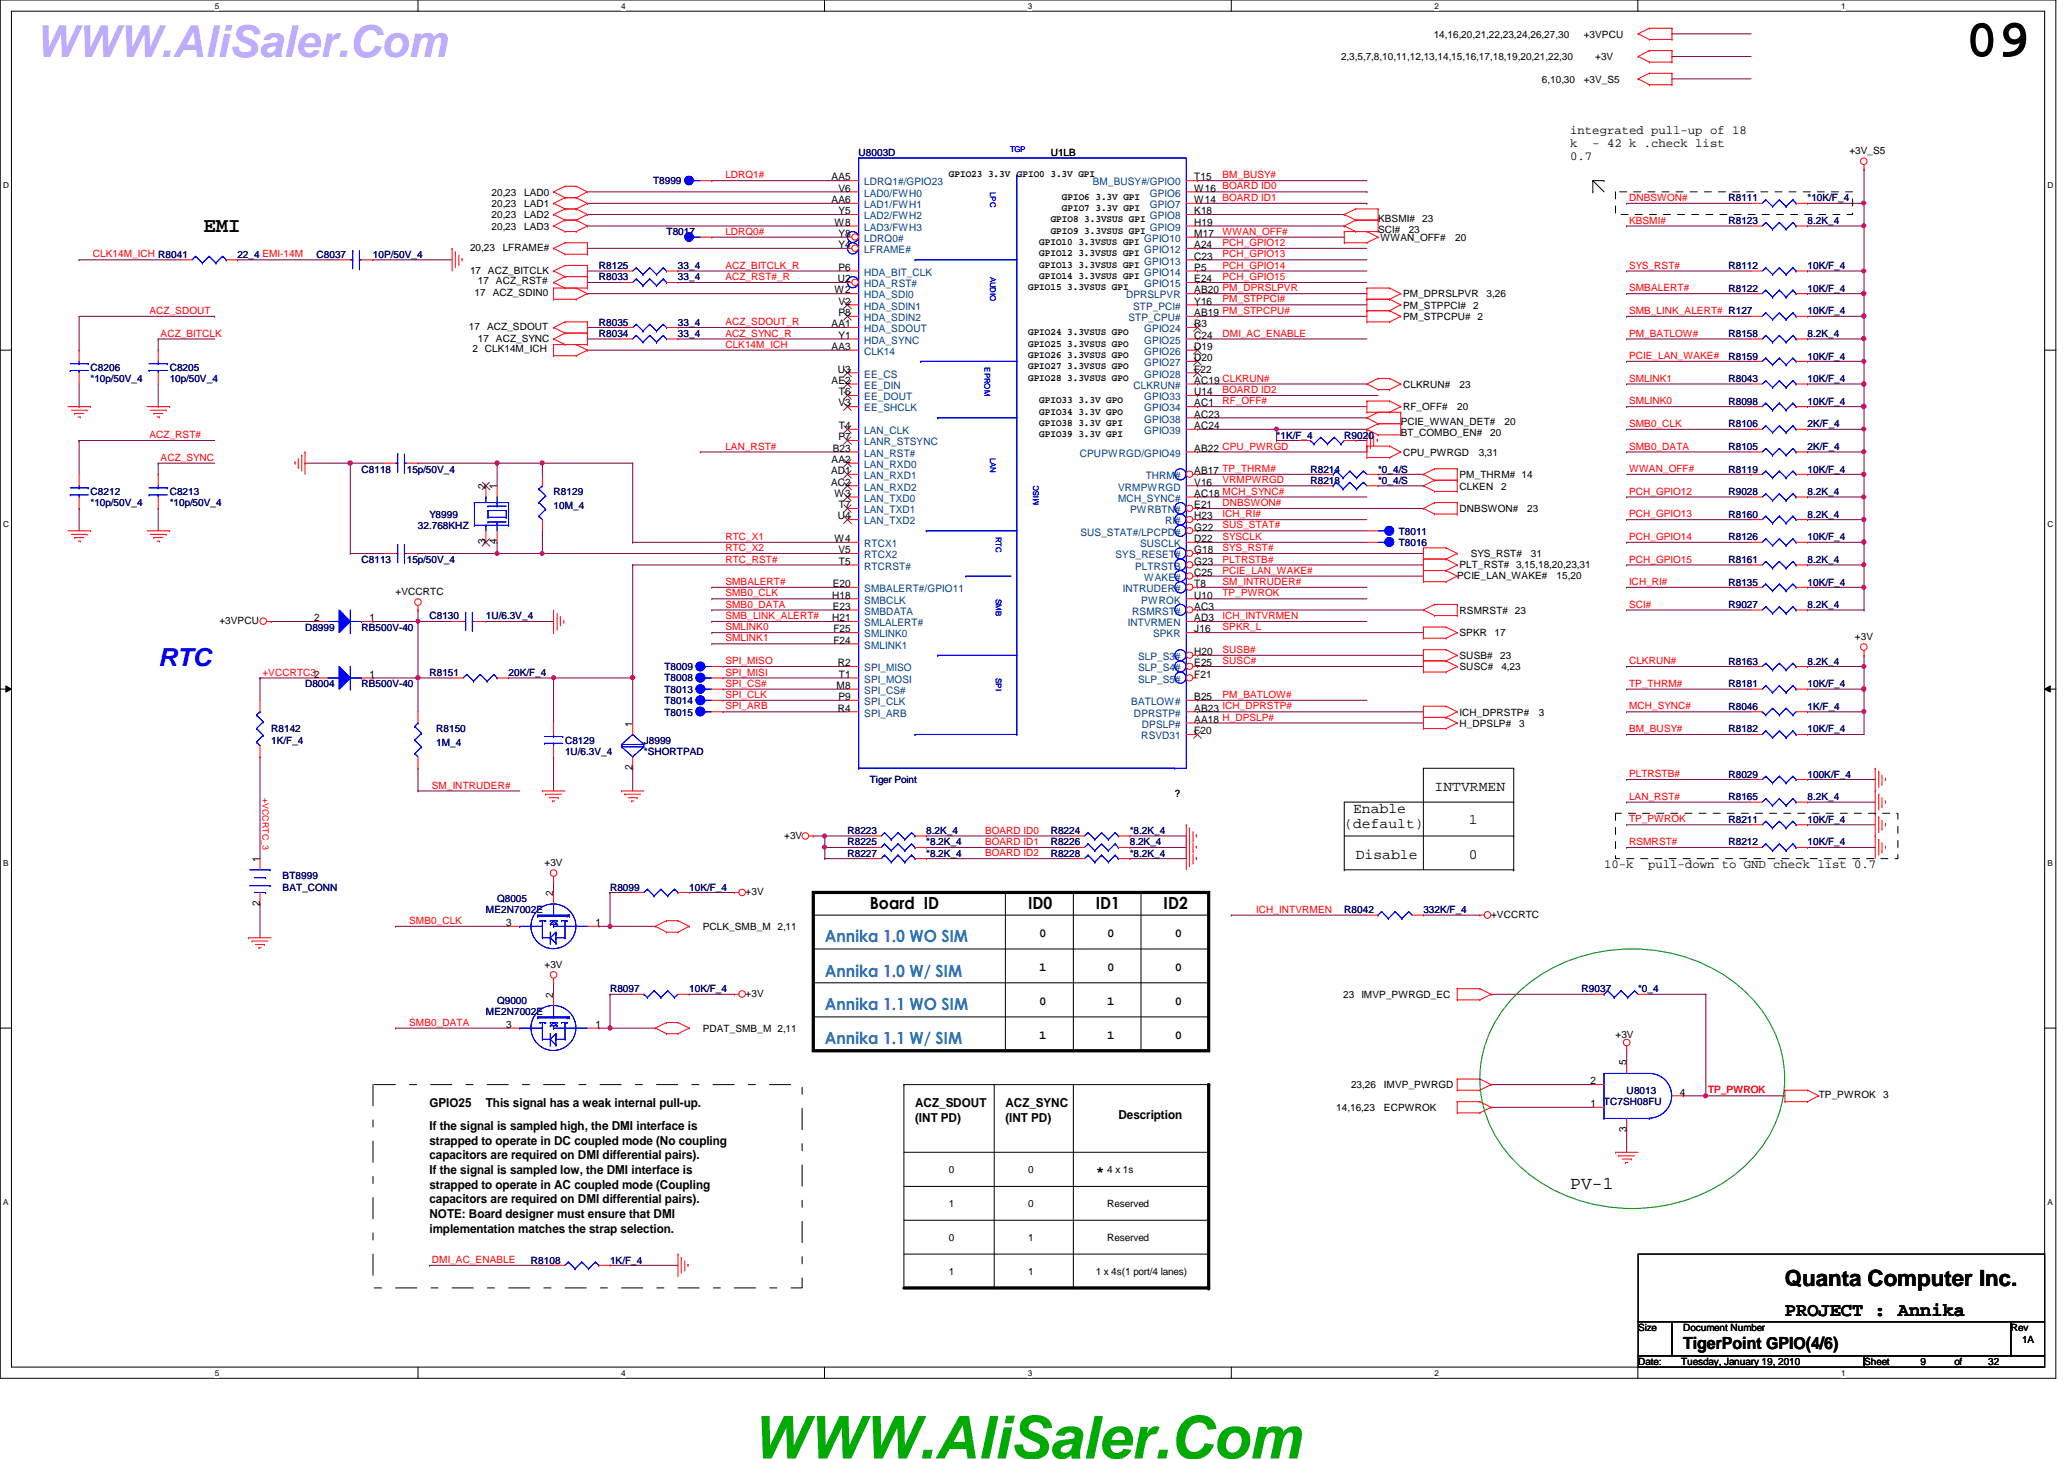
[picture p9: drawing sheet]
<svg xmlns="http://www.w3.org/2000/svg" width="297mm" height="210mm" viewBox="0 0 297 210" stroke-linecap="round" stroke-linejoin="round" font-family="sans-serif">
<defs><g id="words">
<text font-size="8.5" fill="#00ab00" x="108.2" y="209.8">WWW.AliSaler.Com</text>
<text font-size="7.8" x="282.9" y="8.1">09</text>
<text font-size="6.3" fill="#bfabff" x="5.1" y="8.2">WWW.AliSaler.Com</text>
<text font-size="3.6" fill="#00f" x="22.8" y="95.9">RTC</text>
<text font-size="3.2" x="256.9" y="185">Quanta Computer Inc.</text>
<text font-size="3" x="29.3" y="33.4">EMI</text>
<text font-size="2.8" x="256.9" y="189.3">PROJECT : Annika</text>
<text font-size="2.6" x="226" y="171.1">PV-1</text>
<g font-size="2.4">
<text x="125.2" y="130.7">Board ID</text>
<text x="148" y="130.7">ID0</text>
<text x="157.7" y="130.7">ID1</text>
<text x="167.5" y="130.7">ID2</text>
<text x="242.2" y="194.1">TigerPoint GPIO(4/6)</text>
</g>
<g font-size="2.4" fill="#0080ff">
<text x="118.7" y="135.6">Annika 1.0 WO SIM</text>
<text x="118.7" y="140.5">Annika 1.0 W/ SIM</text>
<text x="118.7" y="145.4">Annika 1.1 WO SIM</text>
<text x="118.7" y="150.2">Annika 1.1 W/ SIM</text>
</g>
<g font-size="2.1">
<text x="206.5" y="113.7">INTVRMEN</text>
<text x="193.5" y="119.2">(default)</text>
<text x="194.7" y="117">Enable</text>
<text x="211.4" y="118.6">1</text>
<text x="195.1" y="123.5">Disable</text>
<text x="211.4" y="123.5">0</text>
<text x="157.7" y="169.1">*</text>
</g>
<g font-size="1.8">
<text x="226" y="19.3">integrated pull-up of 18</text>
<text x="226" y="21.2">k</text>
<text x="226" y="23.1">0.7</text>
<text x="229.2" y="21.2">- 42 k .check list</text>
<text x="230.8" y="124.9">10-k</text>
<text x="237.2" y="124.9">pull-down to GND check list 0.7</text>
<text x="149.6" y="134.8">0</text>
<text x="159.3" y="134.8">0</text>
<text x="169.1" y="134.8">0</text>
<text x="149.6" y="139.7">1</text>
<text x="159.3" y="139.7">0</text>
<text x="169.1" y="139.7">0</text>
<text x="149.6" y="144.6">0</text>
<text x="149.6" y="149.4">1</text>
<text x="159.3" y="144.6">1</text>
<text x="159.3" y="149.4">1</text>
<text x="169.1" y="144.6">0</text>
<text x="169.1" y="149.4">0</text>
<text x="61.8" y="159.3">GPIO25</text>
<text x="69.9" y="159.3">This signal has a weak internal pull-up.</text>
<text x="131.7" y="161.4">(INT PD)</text>
<text x="131.7" y="159.3">ACZ_SDOUT</text>
<text x="144.7" y="161.4">(INT PD)</text>
<text x="144.7" y="159.3">ACZ_SYNC</text>
<text x="160.9" y="161">Description</text>
<text x="61.8" y="162.6">If the signal is sampled high, the DMI interface is</text>
<text x="61.8" y="164.7">strapped to operate in DC coupled mode (No coupling</text>
<text x="61.8" y="166.8">capacitors are required on DMI differential pairs).</text>
<text x="61.8" y="168.9">If the signal is sampled low, the DMI interface is</text>
<text x="61.8" y="171">strapped to operate in AC coupled mode (Coupling</text>
<text x="61.8" y="173.1">capacitors are required on DMI differential pairs).</text>
<text x="61.8" y="175.3">NOTE: Board designer must ensure that DMI</text>
<text x="61.8" y="177.4">implementation matches the strap selection.</text>
</g>
<g font-size="1.5">
<text x="119.7" y="26">AA5</text>
<text x="119.7" y="29.2">AA6</text>
<text x="120.7" y="27.6">V6</text>
<text x="171.9" y="27.6">W16 BOARD ID0</text>
<text x="171.9" y="29.2">W14 BOARD ID1</text>
<text x="171.9" y="26">T15</text>
<text x="120.1" y="32.5">W8</text>
<text x="120.7" y="30.8">Y5</text>
<text x="120.7" y="35.7">Y4</text>
<text x="120.7" y="34.1">Y8</text>
<text x="171.9" y="34.1">M17</text>
<text x="171.9" y="35.7">A24</text>
<text x="171.9" y="30.8">K18</text>
<text x="171.9" y="32.5">H19</text>
<text x="120.6" y="40.6">U2</text>
<text x="120.7" y="38.9">P6</text>
<text x="171.9" y="37.3">C23</text>
<text x="171.9" y="38.9">P5</text>
<text x="171.9" y="40.6">E24</text>
<text x="119.7" y="47.1">AA1</text>
<text x="120.1" y="42.2">W2</text>
<text x="120.7" y="43.8">V2</text>
<text x="120.7" y="45.5">P8</text>
<text x="171.9" y="43.8">Y16</text>
<text x="171.9" y="47.1">R3</text>
<text x="171.9" y="42.2">AB20 PM_DPRSLPVR</text>
<text x="171.9" y="45.5">AB19 PM_STPCPU#</text>
<text x="119.7" y="50.3">AA3</text>
<text x="120.6" y="53.6">U3</text>
<text x="120.7" y="48.7">Y1</text>
<text x="171.9" y="48.7">C24</text>
<text x="171.9" y="50.3">D19</text>
<text x="171.9" y="51.9">D20</text>
<text x="171.9" y="53.6">F22</text>
<text x="119.7" y="55.2">AE2</text>
<text x="120.7" y="58.5">V3</text>
<text x="120.7" y="56.9">T6</text>
<text x="171.9" y="55.2">AC19 CLKRUN#</text>
<text x="171.9" y="56.9">U14</text>
<text x="171.9" y="58.5">AC1</text>
<text x="119.8" y="65">B23</text>
<text x="120.7" y="63.3">P7</text>
<text x="120.7" y="61.7">T4</text>
<text x="171.9" y="60.1">AC23</text>
<text x="171.9" y="61.7">AC24</text>
<text x="171.9" y="65">AB22 CPU_PWRGD</text>
<text x="69.9" y="70.4" transform="rotate(-90 69.9 70.4)">2</text>
<text x="71.5" y="70.4" transform="rotate(-90 71.5 70.4)">1</text>
<text x="119.6" y="68.2">AD1</text>
<text x="119.6" y="69.8">AC2</text>
<text x="119.7" y="66.6">AA2</text>
<text x="120.1" y="71.5">W3</text>
<text x="171.9" y="69.8">V16</text>
<text x="171.9" y="71.5">AC18 MCH_SYNC#</text>
<text x="171.9" y="68.2">AB17 TP_THRM#</text>
<text x="120.1" y="78">W4</text>
<text x="120.6" y="74.7">U4</text>
<text x="120.7" y="73.1">T7</text>
<text x="171.9" y="73.1">E21</text>
<text x="171.9" y="76.3">G22</text>
<text x="171.9" y="78">D22</text>
<text x="171.9" y="74.7">H23</text>
<text x="69.9" y="78.3" transform="rotate(-90 69.9 78.3)">3</text>
<text x="71.5" y="78.3" transform="rotate(-90 71.5 78.3)">4</text>
<text x="120.7" y="79.6">V5</text>
<text x="120.7" y="81.2">T5</text>
<text x="171.9" y="81.2">G23</text>
<text x="171.9" y="82.8">C25</text>
<text x="171.9" y="79.6">G18</text>
<text x="45.2" y="89.4">2</text>
<text x="53.2" y="89.4">1</text>
<text x="119.8" y="86.1">H18</text>
<text x="119.8" y="89.4">H21</text>
<text x="119.8" y="84.5">E20</text>
<text x="119.8" y="87.7">E23</text>
<text x="171.9" y="84.5">T8</text>
<text x="171.9" y="87.7">AC3</text>
<text x="171.9" y="89.4">AD3</text>
<text x="171.9" y="86.1">U10</text>
<text x="119.9" y="91">F25</text>
<text x="119.9" y="92.6">F24</text>
<text x="120.6" y="95.8">R2</text>
<text x="171.9" y="94.2">H20</text>
<text x="171.9" y="95.8">E25</text>
<text x="171.9" y="91">J16</text>
<text x="53.2" y="97.5">1</text>
<text x="120.4" y="99.1">M8</text>
<text x="120.7" y="100.7">P9</text>
<text x="120.7" y="97.5">T1</text>
<text x="171.9" y="97.5">F21</text>
<text x="171.9" y="100.7">B25</text>
<text x="91" y="104.5" transform="rotate(-90 91 104.5)">1</text>
<text x="120.6" y="102.4">R4</text>
<text x="171.9" y="102.4">AB23 ICH_DPRSTP#</text>
<text x="171.9" y="104">AA18 H_DPSLP#</text>
<text x="171.9" y="105.6">F20</text>
<text x="91" y="110.8" transform="rotate(-90 91 110.8)">2</text>
<text x="37.4" y="124" transform="rotate(-90 37.4 124)">1</text>
<text x="37.4" y="130.3" transform="rotate(-90 37.4 130.3)">2</text>
<text x="79.6" y="128.9" transform="rotate(-90 79.6 128.9)">2</text>
<text x="72.9" y="133.2">3</text>
<text x="85.7" y="133.2">1</text>
<text x="79.6" y="143.5" transform="rotate(-90 79.6 143.5)">2</text>
<text x="72.9" y="147.9">3</text>
<text x="85.7" y="147.9">1</text>
<text x="228.9" y="156">2</text>
<text x="234.1" y="153.3" transform="rotate(-90 234.1 153.3)">5</text>
<text x="228.9" y="159.3">1</text>
<text x="241.8" y="157.6">4</text>
<text x="234.1" y="162.9" transform="rotate(-90 234.1 162.9)">3</text>
</g>
<g font-size="1.5" fill="#004080">
<text x="124.4" y="26.7">LDRQ1#/GPIO23</text>
<text x="124.4" y="28.3">LAD0/FWH0</text>
<text x="124.4" y="29.9">LAD1/FWH1</text>
<text x="157.3" y="26.7">BM_BUSY#/GPIO0</text>
<text x="165.5" y="28.3">GPIO6</text>
<text x="165.5" y="29.9">GPIO7</text>
<text x="124.4" y="31.5">LAD2/FWH2</text>
<text x="124.4" y="33.2">LAD3/FWH3</text>
<text x="124.4" y="34.8">LDRQ0#</text>
<text x="164.7" y="34.8">GPIO10</text>
<text x="165.5" y="31.5">GPIO8</text>
<text x="165.5" y="33.2">GPIO9</text>
<text x="124.4" y="36.4">LFRAME#</text>
<text x="124.4" y="41.3">HDA_RST#</text>
<text x="124.4" y="39.7">HDA_BIT_CLK</text>
<text x="164.7" y="36.4">GPIO12</text>
<text x="164.7" y="38.1">GPIO13</text>
<text x="164.7" y="39.7">GPIO14</text>
<text x="164.7" y="41.3">GPIO15</text>
<text x="124.4" y="42.9">HDA_SDI0</text>
<text x="124.4" y="44.5">HDA_SDIN1</text>
<text x="124.4" y="46.2">HDA_SDIN2</text>
<text x="124.4" y="47.8">HDA_SDOUT</text>
<text x="162" y="42.9">DPRSLPVR</text>
<text x="162.4" y="46.2">STP_CPU#</text>
<text x="163.1" y="44.5">STP_PCI#</text>
<text x="164.7" y="47.8">GPIO24</text>
<text x="124.4" y="49.4">HDA_SYNC</text>
<text x="124.4" y="51.1">CLK14</text>
<text x="164.7" y="49.4">GPIO25</text>
<text x="164.7" y="51.1">GPIO26</text>
<text x="164.7" y="52.7">GPIO27</text>
<text x="124.4" y="54.3">EE_CS</text>
<text x="124.4" y="55.9">EE_DIN</text>
<text x="124.4" y="57.6">EE_DOUT</text>
<text x="124.4" y="59.2">EE_SHCLK</text>
<text x="163.1" y="55.9">CLKRUN#</text>
<text x="164.7" y="54.3">GPIO28</text>
<text x="164.7" y="57.6">GPIO33</text>
<text x="164.7" y="59.2">GPIO34</text>
<text x="124.4" y="62.4">LAN_CLK</text>
<text x="124.4" y="64.1">LANR_STSYNC</text>
<text x="124.4" y="65.7">LAN_RST#</text>
<text x="155.4" y="65.7">CPUPWRGD/GPIO49</text>
<text x="164.7" y="60.8">GPIO38</text>
<text x="164.7" y="62.4">GPIO39</text>
<text x="124.4" y="67.3">LAN_RXD0</text>
<text x="124.4" y="68.9">LAN_RXD1</text>
<text x="124.4" y="70.6">LAN_RXD2</text>
<text x="160.9" y="70.6">VRMPWRGD</text>
<text x="164.9" y="68.9">THRM#</text>
<text x="124.4" y="72.2">LAN_TXD0</text>
<text x="124.4" y="73.8">LAN_TXD1</text>
<text x="124.4" y="75.4">LAN_TXD2</text>
<text x="155.5" y="77">SUS_STAT#/LPCPD#</text>
<text x="160.9" y="72.2">MCH_SYNC#</text>
<text x="162.6" y="73.8">PWRBTN#</text>
<text x="167.7" y="75.4">RI#</text>
<text x="124.4" y="78.7">RTCX1</text>
<text x="124.4" y="80.3">RTCX2</text>
<text x="124.4" y="82">RTCRST#</text>
<text x="160.5" y="80.3">SYS_RESET#</text>
<text x="163.4" y="82">PLTRSTB</text>
<text x="164.1" y="78.7">SUSCLK</text>
<text x="164.7" y="83.6">WAKE#</text>
<text x="124.4" y="85.2">SMBALERT#/GPIO11</text>
<text x="124.4" y="86.8">SMBCLK</text>
<text x="124.4" y="88.4">SMBDATA</text>
<text x="161.6" y="85.2">INTRUDER#</text>
<text x="162.9" y="88.4">RSMRST#</text>
<text x="164.3" y="86.8">PWROK</text>
<text x="124.4" y="90.1">SMLALERT#</text>
<text x="124.4" y="91.7">SMLINK0</text>
<text x="124.4" y="93.3">SMLINK1</text>
<text x="162.3" y="90.1">INTVRMEN</text>
<text x="163.8" y="95">SLP_S3#</text>
<text x="165.9" y="91.7">SPKR</text>
<text x="124.4" y="96.6">SPI_MISO</text>
<text x="124.4" y="98.2">SPI_MOSI</text>
<text x="124.4" y="99.8">SPI_CS#</text>
<text x="124.4" y="101.4">SPI_CLK</text>
<text x="162.8" y="101.4">BATLOW#</text>
<text x="163.8" y="96.6">SLP_S4#</text>
<text x="163.8" y="98.2">SLP_S5#</text>
<text x="124.4" y="103.1">SPI_ARB</text>
<text x="163.2" y="103.1">DPRSTP#</text>
<text x="164.3" y="106.3">RSVD31</text>
<text x="164.3" y="104.7">DPSLP#</text>
</g>
<g font-size="1.4">
<text x="206.3" y="5.4">14,16,20,21,22,23,24,26,27,30</text>
<text x="227.9" y="5.4">+3VPCU</text>
<text x="193" y="8.6">2,3,5,7,8,10,11,12,13,14,15,16,17,18,19,20,21,22,30</text>
<text x="221.9" y="11.9">6,10,30</text>
<text x="227.9" y="11.9">+3V_S5</text>
<text x="229.6" y="8.6">+3V</text>
<text x="151.2" y="22.5">U1LB</text>
<text x="266.1" y="22.1">+3V_S5</text>
<text x="70.7" y="28.2">20,23</text>
<text x="70.7" y="29.8">20,23</text>
<text x="75.4" y="28.2">LAD0</text>
<text x="75.4" y="29.8">LAD1</text>
<text x="136.6" y="25.5">GPIO23 3.3V</text>
<text x="146.3" y="25.5">GPIO0 3.3V GPI</text>
<text x="152.8" y="28.7">GPIO6 3.3V GPI</text>
<text x="70.7" y="31.4">20,23</text>
<text x="70.7" y="33">20,23</text>
<text x="75.4" y="31.4">LAD2</text>
<text x="75.4" y="33">LAD3</text>
<text x="149.6" y="35.3">GPIO10 3.3VSUS GPI</text>
<text x="151.2" y="33.7">GPIO9 3.3VSUS GPI</text>
<text x="151.2" y="32">GPIO8 3.3VSUS GPI</text>
<text x="152.8" y="30.4">GPIO7 3.3V GPI</text>
<text x="198.3" y="31.9">KBSMI#</text>
<text x="198.3" y="33.5">SCI#</text>
<text x="198.7" y="34.7">WWAN_OFF#</text>
<text x="202.7" y="33.5">23</text>
<text x="204.7" y="31.9">23</text>
<text x="209.4" y="34.7">20</text>
<text x="67.6" y="36.1">20,23</text>
<text x="67.6" y="39.4">17 ACZ_BITCLK</text>
<text x="68.8" y="40.9">17 ACZ_RST#</text>
<text x="72.3" y="36.1">LFRAME#</text>
<text x="148" y="41.8">GPIO15 3.3VSUS GPI</text>
<text x="149.6" y="36.9">GPIO12 3.3VSUS GPI</text>
<text x="149.6" y="38.5">GPIO13 3.3VSUS GPI</text>
<text x="149.6" y="40.1">GPIO14 3.3VSUS GPI</text>
<text x="67.5" y="47.5">17</text>
<text x="68.3" y="42.6">17</text>
<text x="70.1" y="47.5">ACZ_SDOUT</text>
<text x="70.9" y="42.6">ACZ_SDIN0</text>
<text x="201.9" y="42.8">PM_DPRSLPVR</text>
<text x="201.9" y="44.4">PM_STPPCI#</text>
<text x="201.9" y="46.1">PM_STPCPU# 2</text>
<text x="212" y="44.4">2</text>
<text x="213.9" y="42.8">3,26</text>
<text x="68" y="50.6">2 CLK14M_ICH</text>
<text x="68.8" y="49.1">17 ACZ_SYNC</text>
<text x="148" y="48.3">GPIO24 3.3VSUS GPO</text>
<text x="148" y="49.9">GPIO25 3.3VSUS GPO</text>
<text x="148" y="51.5">GPIO26 3.3VSUS GPO</text>
<text x="148" y="53.1">GPIO27 3.3VSUS GPO</text>
<text x="148" y="54.8">GPIO28 3.3VSUS GPO</text>
<text x="149.6" y="58">GPIO33 3.3V GPO</text>
<text x="149.6" y="59.6">GPIO34 3.3V GPO</text>
<text x="201.9" y="55.8">CLKRUN#</text>
<text x="201.9" y="59.1">RF_OFF#</text>
<text x="209.7" y="59.1">20</text>
<text x="210.1" y="55.8">23</text>
<text x="149.6" y="61.3">GPIO38 3.3V GPI</text>
<text x="149.6" y="62.9">GPIO39 3.3V GPI</text>
<text x="201.6" y="62.8">BT_COMBO_EN#</text>
<text x="201.6" y="61.2">PCIE_WWAN_DET#</text>
<text x="201.9" y="65.5">CPU_PWRGD</text>
<text x="212.8" y="65.5">3,31</text>
<text x="214.5" y="62.8">20</text>
<text x="216.5" y="61.2">20</text>
<text x="210.1" y="68.8">PM_THRM# 14</text>
<text x="210.1" y="70.4">CLKEN</text>
<text x="216.1" y="70.4">2</text>
<text x="210.1" y="73.7">DNBSWON#</text>
<text x="219.8" y="73.7">23</text>
<text x="209.7" y="83.3">PCIE_LAN_WAKE#</text>
<text x="210.1" y="81.8">PLT_RST# 3,15,18,20,23,31</text>
<text x="211.7" y="80.2">SYS_RST#</text>
<text x="220.3" y="80.2">31</text>
<text x="224" y="83.3">15,20</text>
<text x="31.6" y="89.8">+3VPCU</text>
<text x="56.9" y="85.6">+VCCRTC</text>
<text x="210.1" y="88.3">RSMRST# 23</text>
<text x="210.1" y="94.8">SUSB#</text>
<text x="210.1" y="91.6">SPKR</text>
<text x="215.1" y="91.6">17</text>
<text x="215.9" y="94.8">23</text>
<text x="267" y="92">+3V</text>
<text x="210.1" y="96.4">SUSC#</text>
<text x="216.1" y="96.4">4,23</text>
<text x="210.1" y="103">ICH_DPRSTP#</text>
<text x="210.1" y="104.6">H_DPSLP#</text>
<text x="218.6" y="104.6">3</text>
<text x="221.4" y="103">3</text>
<text x="169.1" y="114.6">?</text>
<text x="78.4" y="124.5">+3V</text>
<text x="112.9" y="120.6">+3V</text>
<text x="107.3" y="128.8">+3V</text>
<text x="101.1" y="133.8">PCLK_SMB_M 2,11</text>
<text x="214.6" y="132">+VCCRTC</text>
<text x="78.4" y="139.2">+3V</text>
<text x="107.3" y="143.4">+3V</text>
<text x="193.3" y="143.6">23</text>
<text x="195.9" y="143.6">IMVP_PWRGD_EC</text>
<text x="101.1" y="148.5">PDAT_SMB_M 2,11</text>
<text x="232.5" y="149.3">+3V</text>
<text x="192.3" y="159.9">14,16,23</text>
<text x="194.4" y="156.6">23,26</text>
<text x="199.2" y="159.9">ECPWROK</text>
<text x="199.2" y="156.6">IMVP_PWRGD</text>
<text x="261.7" y="158">TP_PWROK</text>
<text x="271" y="158">3</text>
<text x="136.6" y="173.7">1</text>
<text x="136.6" y="168.8">0</text>
<text x="148" y="173.7">0</text>
<text x="148" y="168.8">0</text>
<text x="159.3" y="168.8">4 x 1s</text>
<text x="159.3" y="173.7">Reserved</text>
<text x="136.6" y="178.5">0</text>
<text x="148" y="178.5">1</text>
<text x="159.3" y="178.5">Reserved</text>
<text x="136.6" y="183.4">1</text>
<text x="148" y="183.4">1</text>
<text x="157.7" y="183.4">1 x 4s(1 port/4 lanes)</text>
<text x="235.8" y="191.5">Size</text>
<text x="242.2" y="191.5">Document Number</text>
<text x="289.4" y="191.5">Rev</text>
<text x="235.7" y="196.4">Date:</text>
<text x="241.9" y="196.4">Tuesday, January 19, 2010</text>
<text x="268.3" y="196.4">Sheet</text>
<text x="276.4" y="196.4">9</text>
<text x="281.3" y="196.4">of</text>
<text x="286.1" y="196.4">32</text>
<text x="291" y="193.2">1A</text>
</g>
<g font-size="1.4" fill="#000080">
<text x="123.6" y="22.5">U8003D</text>
<text x="94" y="26.5">T8999</text>
<text x="248.7" y="29">R8111</text>
<text x="260.1" y="29">*10K/F_4</text>
<text x="95.9" y="33.9">T8017</text>
<text x="248.7" y="32.2">R8123</text>
<text x="260.1" y="32.2">8.2K_4</text>
<text x="34.2" y="37.1">22_4 EMI-14M</text>
<text x="45.5" y="37.1">C8037</text>
<text x="53.7" y="37.1">10P/50V_4</text>
<text x="86.2" y="38.7">R8125</text>
<text x="86.2" y="40.3">R8033</text>
<text x="97.6" y="38.7">33_4</text>
<text x="97.6" y="40.3">33_4</text>
<text x="248.7" y="38.7">R8112</text>
<text x="248.7" y="42">R8122</text>
<text x="260.1" y="38.7">10K/F_4</text>
<text x="260.1" y="42">10K/F_4</text>
<text x="86.2" y="46.9">R8035</text>
<text x="97.6" y="46.9">33_4</text>
<text x="260.1" y="45.2">10K/F_4</text>
<text x="13" y="53.3">C8206</text>
<text x="24.4" y="53.3">C8205</text>
<text x="86.2" y="48.5">R8034</text>
<text x="97.6" y="48.5">33_4</text>
<text x="248.7" y="51.7">R8159</text>
<text x="248.7" y="48.5">R8158</text>
<text x="260.1" y="51.7">10K/F_4</text>
<text x="260.1" y="48.5">8.2K_4</text>
<text x="13" y="55">*10p/50V_4</text>
<text x="24.4" y="55">10p/50V_4</text>
<text x="248.7" y="55">R8043</text>
<text x="248.7" y="58.3">R8098</text>
<text x="260.1" y="55">10K/F_4</text>
<text x="260.1" y="58.3">10K/F_4</text>
<text x="183.7" y="63.1">*1K/F_4</text>
<text x="193.5" y="63.1">R9020</text>
<text x="248.7" y="64.7">R8105</text>
<text x="248.7" y="61.5">R8106</text>
<text x="260.1" y="64.7">2K/F_4</text>
<text x="260.1" y="61.5">2K/F_4</text>
<text x="13" y="71.2">C8212</text>
<text x="24.4" y="71.2">C8213</text>
<text x="52" y="68">C8118</text>
<text x="58.5" y="68">15p/50V_4</text>
<text x="79.7" y="71.2">R8129</text>
<text x="188.6" y="68">R8214</text>
<text x="188.6" y="69.6">R8218</text>
<text x="198.3" y="68">*0_4/S</text>
<text x="198.3" y="69.6">*0_4/S</text>
<text x="248.7" y="71.2">R9028</text>
<text x="248.7" y="68">R8119</text>
<text x="260.1" y="71.2">8.2K_4</text>
<text x="260.1" y="68">10K/F_4</text>
<text x="13" y="72.9">*10p/50V_4</text>
<text x="24.4" y="72.9">*10p/50V_4</text>
<text x="60.2" y="76.1">32.768KHZ</text>
<text x="61.8" y="74.5">Y8999</text>
<text x="79.7" y="73.2">10M_4</text>
<text x="201.3" y="76.9">T8011</text>
<text x="248.7" y="77.7">R8126</text>
<text x="248.7" y="74.5">R8160</text>
<text x="260.1" y="77.7">10K/F_4</text>
<text x="260.1" y="74.5">8.2K_4</text>
<text x="52" y="81">C8113</text>
<text x="58.5" y="81">15p/50V_4</text>
<text x="201.3" y="78.6">T8016</text>
<text x="248.7" y="81">R8161</text>
<text x="260.1" y="81">8.2K_4</text>
<text x="61.8" y="89.1">C8130</text>
<text x="69.9" y="89.1">1U/6.3V_4</text>
<text x="248.7" y="87.5">R9027</text>
<text x="248.7" y="84.2">R8135</text>
<text x="260.1" y="87.5">8.2K_4</text>
<text x="260.1" y="84.2">10K/F_4</text>
<text x="43.9" y="90.8">D8999</text>
<text x="52" y="90.8">RB500V-40</text>
<text x="248.7" y="95.6">R8163</text>
<text x="260.1" y="95.6">8.2K_4</text>
<text x="43.9" y="98.9">D8004</text>
<text x="52" y="98.9">RB500V-40</text>
<text x="61.8" y="97.2">R8151</text>
<text x="73.2" y="97.2">20K/F_4</text>
<text x="95.6" y="99.7">T8013</text>
<text x="95.6" y="98">T8008</text>
<text x="95.6" y="101.3">T8014</text>
<text x="95.6" y="96.4">T8009</text>
<text x="248.7" y="98.9">R8181</text>
<text x="260.1" y="98.9">10K/F_4</text>
<text x="39" y="107">1K/F_4</text>
<text x="39" y="105.4">R8142</text>
<text x="62.8" y="107.3">1M_4</text>
<text x="62.8" y="105.4">R8150</text>
<text x="81.3" y="107">C8129</text>
<text x="92.7" y="107">J8999</text>
<text x="95.6" y="103">T8015</text>
<text x="248.7" y="105.4">R8182</text>
<text x="248.7" y="102.1">R8046</text>
<text x="260.1" y="105.4">10K/F_4</text>
<text x="260.1" y="102.1">1K/F_4</text>
<text x="81.3" y="108.6">1U/6.3V_4</text>
<text x="92.7" y="108.6">*SHORTPAD</text>
<text x="125.2" y="112.7">Tiger Point</text>
<text x="248.7" y="111.9">R8029</text>
<text x="260.1" y="111.9">100K/F_4</text>
<text x="248.7" y="115.1">R8165</text>
<text x="248.7" y="118.4">R8211</text>
<text x="260.1" y="115.1">8.2K_4</text>
<text x="260.1" y="118.4">10K/F_4</text>
<text x="122" y="121.6">R8225</text>
<text x="122" y="123.3">R8227</text>
<text x="122" y="120">R8223</text>
<text x="133.3" y="121.6">*8.2K_4</text>
<text x="133.3" y="123.3">*8.2K_4</text>
<text x="133.3" y="120">8.2K_4</text>
<text x="151.2" y="123.3">R8228</text>
<text x="151.2" y="121.6">R8226</text>
<text x="151.2" y="120">R8224</text>
<text x="162.6" y="123.3">*8.2K_4</text>
<text x="162.6" y="121.6">8.2K_4</text>
<text x="162.6" y="120">*8.2K_4</text>
<text x="248.7" y="121.6">R8212</text>
<text x="260.1" y="121.6">10K/F_4</text>
<text x="40.7" y="128.1">BAT_CONN</text>
<text x="40.7" y="126.5">BT8999</text>
<text x="69.9" y="131.4">ME2N7002E</text>
<text x="71.5" y="129.8">Q8005</text>
<text x="87.8" y="128.1">R8099</text>
<text x="99.2" y="128.1">10K/F_4</text>
<text x="193.5" y="131.4">R8042</text>
<text x="204.8" y="131.4">332K/F_4</text>
<text x="87.8" y="142.7">R8097</text>
<text x="99.2" y="142.7">10K/F_4</text>
<text x="227.6" y="142.7">R9037</text>
<text x="235.7" y="142.7">*0_4</text>
<text x="69.9" y="146">ME2N7002E</text>
<text x="71.5" y="144.4">Q9000</text>
<text x="230.8" y="159">TC7SH08FU</text>
<text x="234.1" y="157.4">U8013</text>
<text x="76.4" y="181.8">R8108</text>
<text x="87.8" y="181.8">1K/F_4</text>
</g>
<g font-size="1.4" fill="#f00">
<text x="104.4" y="25.7">LDRQ1#</text>
<text x="175.9" y="25.7">BM_BUSY#</text>
<text x="234.4" y="28.9">DNBSWON#</text>
<text x="104.4" y="33.8">LDRQ0#</text>
<text x="175.9" y="33.8">WWAN_OFF#</text>
<text x="175.9" y="35.4">PCH_GPIO12</text>
<text x="234.4" y="32.2">KBSMI#</text>
<text x="13.4" y="37">CLK14M_ICH R8041</text>
<text x="104.4" y="40.3">ACZ_RST#_R</text>
<text x="104.4" y="38.7">ACZ_BITCLK_R</text>
<text x="175.9" y="37">PCH_GPIO13</text>
<text x="175.9" y="38.7">PCH_GPIO14</text>
<text x="175.9" y="40.3">PCH_GPIO15</text>
<text x="234.4" y="38.7">SYS_RST#</text>
<text x="234.4" y="41.9">SMBALERT#</text>
<text x="21.5" y="45.2">ACZ_SDOUT</text>
<text x="104.4" y="46.8">ACZ_SDOUT_R</text>
<text x="175.9" y="43.5">PM_STPPCI#</text>
<text x="234.4" y="45.2">SMB_LINK_ALERT# R127</text>
<text x="23.1" y="48.4">ACZ_BITCLK</text>
<text x="104.4" y="50">CLK14M_ICH</text>
<text x="104.4" y="48.4">ACZ_SYNC_R</text>
<text x="175.9" y="48.4">DMI_AC_ENABLE</text>
<text x="234.4" y="51.6">PCIE_LAN_WAKE#</text>
<text x="234.4" y="48.4">PM_BATLOW#</text>
<text x="175.9" y="58.2">RF_OFF#</text>
<text x="175.9" y="56.6">BOARD ID2</text>
<text x="234.4" y="54.9">SMLINK1</text>
<text x="234.4" y="58.2">SMLINK0</text>
<text x="21.5" y="63">ACZ_RST#</text>
<text x="104.4" y="64.7">LAN_RST#</text>
<text x="234.4" y="64.7">SMB0_DATA</text>
<text x="234.4" y="61.4">SMB0_CLK</text>
<text x="23.1" y="66.3">ACZ_SYNC</text>
<text x="175.9" y="69.6">VRMPWRGD</text>
<text x="234.4" y="71.2">PCH_GPIO12</text>
<text x="234.4" y="67.9">WWAN_OFF#</text>
<text x="104.4" y="77.7">RTC_X1</text>
<text x="175.9" y="74.4">ICH_RI#</text>
<text x="175.9" y="77.7">SYSCLK</text>
<text x="175.9" y="76">SUS_STAT#</text>
<text x="175.9" y="72.8">DNBSWON#</text>
<text x="234.4" y="74.4">PCH_GPIO13</text>
<text x="234.4" y="77.7">PCH_GPIO14</text>
<text x="104.4" y="79.3">RTC_X2</text>
<text x="104.4" y="80.9">RTC_RST#</text>
<text x="175.9" y="79.3">SYS_RST#</text>
<text x="175.9" y="82.5">PCIE_LAN_WAKE#</text>
<text x="175.9" y="80.9">PLTRSTB#</text>
<text x="234.4" y="80.9">PCH_GPIO15</text>
<text x="104.4" y="87.4">SMB0_DATA</text>
<text x="104.4" y="85.8">SMB0_CLK</text>
<text x="104.4" y="89.1">SMB_LINK_ALERT#</text>
<text x="104.4" y="84.2">SMBALERT#</text>
<text x="175.9" y="84.2">SM_INTRUDER#</text>
<text x="175.9" y="85.8">TP_PWROK</text>
<text x="175.9" y="89.1">ICH_INTVRMEN</text>
<text x="234.4" y="84.2">ICH_RI#</text>
<text x="234.4" y="87.4">SCI#</text>
<text x="104.4" y="90.7">SMLINK0</text>
<text x="104.4" y="92.3">SMLINK1</text>
<text x="104.4" y="95.5">SPI_MISO</text>
<text x="175.9" y="95.5">SUSC#</text>
<text x="175.9" y="93.9">SUSB#</text>
<text x="175.9" y="90.7">SPKR_L</text>
<text x="234.4" y="95.5">CLKRUN#</text>
<text x="37.8" y="97.2">+VCCRTC32</text>
<text x="104.4" y="98.8">SPI_CS#</text>
<text x="104.4" y="97.2">SPI_MISI</text>
<text x="104.4" y="100.4">SPI_CLK</text>
<text x="175.9" y="100.4">PM_BATLOW#</text>
<text x="234.4" y="98.8">TP_THRM#</text>
<text x="104.4" y="102.1">SPI_ARB</text>
<text x="234.4" y="105.3">BM_BUSY#</text>
<text x="234.4" y="102.1">MCH_SYNC#</text>
<text x="62.1" y="113.5">SM_INTRUDER#</text>
<text x="234.4" y="111.8">PLTRSTB#</text>
<text x="141.8" y="119.9">BOARD ID0</text>
<text x="234.4" y="115.1">LAN_RST#</text>
<text x="234.4" y="118.3">TP_PWROK</text>
<text x="141.8" y="121.6">BOARD ID1</text>
<text x="141.8" y="123.2">BOARD ID2</text>
<text x="234.4" y="121.6">RSMRST#</text>
<text x="180.8" y="131.3">ICH_INTVRMEN</text>
<text x="58.9" y="132.9">SMB0_CLK</text>
<text x="58.9" y="147.6">SMB0_DATA</text>
<text x="245.8" y="157.3">TP_PWROK</text>
<text x="62.1" y="181.7">DMI_AC_ENABLE</text>
</g>
<text font-size="1.3" fill="#f00" x="37.8" y="114.8" transform="rotate(90 37.8 114.8)">+VCCRTC_3</text>
<g font-size="1.2">
<text x="30.9" y="1.2">5</text>
<text x="89.4" y="1.2">4</text>
<text x="147.9" y="1.2">3</text>
<text x="206.5" y="1.2">2</text>
<text x="265" y="1.2">1</text>
<text x=".5" y="27.1">D</text>
<text x="294.7" y="27.1">D</text>
<text x=".5" y="75.8">C</text>
<text x="294.7" y="75.8">C</text>
<text x=".5" y="124.6">B</text>
<text x="294.7" y="124.6">B</text>
<text x=".5" y="173.4">A</text>
<text x="294.7" y="173.4">A</text>
<text x="30.9" y="197.9">5</text>
<text x="89.4" y="197.9">4</text>
<text x="147.9" y="197.9">3</text>
<text x="206.5" y="197.9">2</text>
<text x="265" y="197.9">1</text>
</g>
<g font-size="1.1" fill="#00f">
<text x="145.4" y="21.9">TGP</text>
<text x="142.5" y="27.6" transform="rotate(90 142.5 27.6)">LPC</text>
<text x="142.5" y="39.8" transform="rotate(90 142.5 39.8)">AUDIO</text>
<text x="141.7" y="52.8" transform="rotate(90 141.7 52.8)">EPROM</text>
<text x="142.5" y="65.8" transform="rotate(90 142.5 65.8)">LAN</text>
<text x="143.3" y="77.2" transform="rotate(90 143.3 77.2)">RTC</text>
<text x="149.5" y="72.6" transform="rotate(-90 149.5 72.6)">MISC</text>
<text x="143.3" y="86.2" transform="rotate(90 143.3 86.2)">SMB</text>
<text x="143.3" y="97.5" transform="rotate(90 143.3 97.5)">SPI</text>
</g>
</g></defs>
<path d="M0 0h295.9v198.3h-295.9zM1.6 1.6h292.7v195.1h-292.7z" fill="none" stroke="#000" stroke-width=".14"/>
<g fill="#fff">
<path d="M30.9 .2h.6v1.3h-.6z"/>
<path d="M30.9 196.8h.6v1.4h-.6z"/>
</g>
<path d="M60.2 0v1.6M60.2 196.7v1.6" fill="none" stroke="#000" stroke-width=".14"/>
<g fill="#fff">
<path d="M89.4 .2h.6v1.3h-.6z"/>
<path d="M89.4 196.8h.6v1.4h-.6z"/>
</g>
<path d="M118.7 0v1.6M118.7 196.7v1.6" fill="none" stroke="#000" stroke-width=".14"/>
<g fill="#fff">
<path d="M147.9 .2h.6v1.3h-.6z"/>
<path d="M147.9 196.8h.6v1.4h-.6z"/>
</g>
<path d="M177.2 0v1.6M177.2 196.7v1.6" fill="none" stroke="#000" stroke-width=".14"/>
<g fill="#fff">
<path d="M206.5 .2h.5v1.3h-.5z"/>
<path d="M206.5 196.8h.5v1.4h-.5z"/>
</g>
<path d="M235.7 0v1.6M235.7 196.7v1.6" fill="none" stroke="#000" stroke-width=".14"/>
<g fill="#fff">
<path d="M265 .2h.6v1.3h-.6z"/>
<path d="M265 196.8h.6v1.4h-.6z"/>
<path d="M.5 26h.8v1.3h-.8z"/>
<path d="M294.7 26h.8v1.3h-.8z"/>
<path d="M.5 74.8h.8v1.3h-.8z"/>
<path d="M294.7 74.8h.8v1.3h-.8z"/>
</g>
<path d="M0 50.4h1.6M294.3 50.4h1.6" fill="none" stroke="#000" stroke-width=".14"/>
<g fill="#fff">
<path d="M.5 123.5h.7v1.3h-.7z"/>
<path d="M294.7 123.5h.7v1.3h-.7z"/>
</g>
<path d="M0 99.1h1.6M.8 98.7l.8 .4-.8 .5zM294.3 99.1h1.6M294.3 99.1l.8-.4v.9z" fill="none" stroke="#000" stroke-width=".14"/>
<path d="M.8 98.7l.8 .4-.8 .5zM294.3 99.1l.8-.4v.9z" fill="#000"/>
<g fill="#fff">
<path d="M.5 172.3h.7v1.3h-.7z"/>
<path d="M294.7 172.3h.7v1.3h-.7z"/>
</g>
<path d="M0 147.9h1.6M294.3 147.9h1.6" fill="none" stroke="#000" stroke-width=".14"/>
<g fill="none" stroke="#800040" stroke-width=".14">
<path d="M84.5 27.6h37.5M84.5 29.3h37.5M84.5 30.9h37.5M84.5 32.5h37.5M84.5 35.7h37.5M84.5 27.6h.1M84.5 29.3h.1M84.5 30.9h.1M84.5 32.5h.1M84.5 35.7h.1M84.5 40.6h4.9M84.5 47.1h4.9"/>
<path d="M84.5 40.6h.1M84.5 47.1h.1M97.6 40.6h24.4M97.6 47.1h24.4M97.6 40.6h.1M97.6 47.1h.1M172.3 45.5h24.4M172.3 43.9h24.4M172.3 45.5h.1M172.3 43.9h.1M43.9 66.6h.1M43.9 66.6h6.5"/>
<path d="M71.5 66.6h6.6M71.5 66.6h.1M78.1 79.6h43.9M78.1 79.6h.1M91.1 66.6h.1M91.1 78h.1M91.1 66.6v11.4M91.1 78h30.9M172.3 74.8h24.4M172.3 78h24.4M172.3 76.4h24.4M172.3 74.8h.1"/>
<path d="M172.3 78h.1M172.3 76.4h.1"/>
</g>
<circle cx="78" cy="79.6" r=".3" fill="#f0f"/>
<circle cx="78" cy="79.6" r=".3" fill="none" stroke="#f0f" stroke-width=".14"/>
<path d="M50.4 79.6h.1M50.4 79.6h4.9M71.5 66.6h.1M71.5 66.6v3.3M78.1 66.6h.1M78.1 76.4h.1M78.1 66.6v1.6M78.1 76.4v3.2" fill="none" stroke="#800040" stroke-width=".14"/>
<circle cx="71.5" cy="66.6" r=".31" fill="#f0f"/>
<circle cx="71.5" cy="66.6" r=".31" fill="none" stroke="#f0f" stroke-width=".14"/>
<g fill="none" stroke="#800040" stroke-width=".14">
<path d="M102.4 26h.1M102.4 26h19.6M172.3 34.1h.1M172.3 34.1h21.2M172.3 48.8h24.4M172.3 48.8h.1M60.2 66.6h11.3M60.2 79.6h.1M60.2 66.6h.1M71.5 78h.1M71.5 78v1.6h-11.3M172.3 60.1h24.4"/>
<path d="M172.3 60.1h.1M183.7 61.8h13M183.7 61.8h.1M102.4 91h.1M102.4 92.6h.1M102.4 91h19.6M102.4 92.6h19.6"/>
</g>
<circle cx="183.7" cy="61.7" r=".3" fill="#f0f"/>
<circle cx="183.7" cy="61.7" r=".3" fill="none" stroke="#f0f" stroke-width=".14"/>
<path d="M78.1 66.6h13M78.1 66.6h.1M104.1 99.1h.1M104.1 97.5h.1M104.1 95.9h.1M104.1 99.1h17.9M104.1 97.5h17.9M104.1 95.9h17.9M104.1 102.4h.1M104.1 100.8h.1M104.1 102.4h17.9M104.1 100.8h17.9" fill="none" stroke="#800040" stroke-width=".14"/>
<circle cx="78" cy="66.6" r=".31" fill="#f0f"/>
<circle cx="78" cy="66.6" r=".31" fill="none" stroke="#f0f" stroke-width=".14"/>
<path d="M71.5 79.6h6.6M71.5 79.6h.1" fill="none" stroke="#800040" stroke-width=".14"/>
<circle cx="71.5" cy="79.6" r=".3" fill="#f0f"/>
<circle cx="71.5" cy="79.6" r=".3" fill="none" stroke="#f0f" stroke-width=".14"/>
<g fill="none" stroke="#800040" stroke-width=".14">
<path d="M84.5 39h4.9M84.5 39h.1M97.6 39h24.4M97.6 39h.1M172.3 35.7h24.4M172.3 37.4h24.4M172.3 39h24.4M172.3 35.7h.1M172.3 37.4h.1M172.3 39h.1M234.1 29.3h.1M234.1 29.3h17.9"/>
<path d="M84.5 48.8h4.9M84.5 42.2h37.5M84.5 50.4h37.5M84.5 42.2h.1M84.5 50.4h.1M84.5 48.8h.1M97.6 48.8h24.4M97.6 48.8h.1M172.3 42.2h24.4M172.3 40.6h24.4M172.3 55.2h24.4M172.3 40.6h.1"/>
<path d="M172.3 55.2h.1M172.3 42.2h.1M100.8 65h.1M100.8 65h21.2M172.3 65h24.4M172.3 71.5h24.4M172.3 79.6h.1M172.3 71.5h.1M172.3 65h.1M172.3 73.2h.1M172.3 79.6h32.5M172.3 73.2h32.5"/>
<path d="M198.3 68.2h.1M198.3 68.2h6.5M260.1 71.5h8.2M260.1 71.5h.1M91.1 81.3h.1M91.1 81.3h30.9M102.4 87.8h.1M102.4 86.1h.1M102.4 89.4h.1M102.4 84.5h.1M102.4 87.8h19.6M102.4 86.1h19.6"/>
<path d="M102.4 89.4h19.6M102.4 84.5h19.6M172.3 95.9h.1M172.3 94.3h.1M172.3 82.9h.1M172.3 95.9h32.5M172.3 94.3h32.5M172.3 82.9h32.5M234.1 112.1h.1M234.1 112.1h17.9M260.1 112.1h.1M260.1 112.1h9.8"/>
</g>
<circle cx="268.2" cy="71.5" r=".3" fill="#f0f"/>
<circle cx="268.2" cy="71.5" r=".3" fill="none" stroke="#f0f" stroke-width=".14"/>
<path d="M172.3 26h24.4M172.3 26h.1M234.1 71.5h.1M234.1 74.8h.1M234.1 71.5h17.9M234.1 74.8h17.9M234.1 81.3h.1M234.1 81.3h17.9M234.1 115.4h.1M234.1 115.4h17.9M87.8 133.3h.1M87.8 133.3h6.5" fill="none" stroke="#800040" stroke-width=".14"/>
<circle cx="87.8" cy="133.3" r=".3" fill="#f0f"/>
<circle cx="87.8" cy="133.3" r=".3" fill="none" stroke="#f0f" stroke-width=".14"/>
<path d="M87.8 147.9h.1M87.8 147.9h6.5" fill="none" stroke="#800040" stroke-width=".14"/>
<circle cx="87.8" cy="147.9" r=".31" fill="#f0f"/>
<circle cx="87.8" cy="147.9" r=".31" fill="none" stroke="#f0f" stroke-width=".14"/>
<g fill="none" stroke="#800040" stroke-width=".14">
<path d="M50.4 66.6h.1M50.4 66.6v13M50.4 66.6h4.9M56.9 133.3h.1M56.9 133.3h16.3M79.7 126.8h.1M79.7 126.8v1.6M86.2 133.3h.1M87.8 128.4h3.3M87.8 128.4h.1M87.8 128.4v4.9h-1.6M99.2 128.4h.1"/>
<path d="M99.2 128.4h6.5M56.9 147.9h.1M56.9 147.9h16.3M79.7 141.4h.1M79.7 141.4v1.6M86.2 147.9h.1M87.8 143h3.3M87.8 143h.1M87.8 143v4.9h-1.6M99.2 143h.1M99.2 143h6.5"/>
</g>
<circle cx="50.4" cy="66.6" r=".32" fill="#f0f"/>
<circle cx="50.4" cy="66.6" r=".32" fill="none" stroke="#f0f" stroke-width=".14"/>
<path d="M37.4 97.5h.1M37.4 97.5v3.3M39 89.4h6.5M39 89.4h.1M69.9 89.4h.1M69.9 89.4h9.8M73.2 97.5h.1M73.2 97.5h17.9M79.7 97.5h.1M60.2 110.5h.1M60.2 110.5v3.3" fill="none" stroke="#800040" stroke-width=".14"/>
<circle cx="79.7" cy="97.5" r=".3" fill="#f0f"/>
<circle cx="79.7" cy="97.5" r=".3" fill="none" stroke="#f0f" stroke-width=".14"/>
<path d="M53.7 89.4h.1M53.7 89.4h11.4M60.2 87.8h.1M60.2 89.4h.1M60.2 87.8v1.6M79.7 108.9h.1M79.7 108.9v4.9" fill="none" stroke="#800040" stroke-width=".14"/>
<circle cx="60.2" cy="89.4" r=".3" fill="#f0f"/>
<circle cx="60.2" cy="89.4" r=".3" fill="none" stroke="#f0f" stroke-width=".14"/>
<path d="M60.2 89.4h.1M60.2 89.4v8.1" fill="none" stroke="#800040" stroke-width=".14"/>
<circle cx="60.2" cy="97.5" r=".3" fill="#f0f"/>
<circle cx="60.2" cy="97.5" r=".3" fill="none" stroke="#f0f" stroke-width=".14"/>
<path d="M60.2 97.5h4.9M60.2 97.5h.1M60.2 97.5v4.9" fill="none" stroke="#800040" stroke-width=".14"/>
<circle cx="60.2" cy="97.5" r=".3" fill="#f0f"/>
<circle cx="60.2" cy="97.5" r=".3" fill="none" stroke="#f0f" stroke-width=".14"/>
<g fill="none" stroke="#800040" stroke-width=".14">
<path d="M37.4 97.5h8.1M37.4 97.5h.1M53.7 97.5h.1M53.7 97.5h6.5M79.7 97.5h.1M79.7 97.5v6.5M91.1 97.5h.1M91.1 97.5v6.5M37.4 108.9h.1M37.4 108.9v14.6M91.1 110.5h.1M91.1 110.5v3.3"/>
<path d="M37.4 130h.1M37.4 130v4.9"/>
</g>
<circle cx="91" cy="97.5" r=".31" fill="#f0f"/>
<circle cx="91" cy="97.5" r=".31" fill="none" stroke="#f0f" stroke-width=".14"/>
<g fill="none" stroke="#800040" stroke-width=".14">
<path d="M91.1 81.3h.1M91.1 81.3v16.2M172.3 84.5h24.4M172.3 84.5h.1M260.1 84.5h8.2M260.1 84.5h.1M60.2 113.8h14.6M60.2 113.8h.1M260.1 115.4h.1M260.1 115.4h9.8M177.2 131.7h19.5M177.2 131.7h.1"/>
<path d="M204.8 131.7h8.2M204.8 131.7h.1"/>
</g>
<circle cx="268.2" cy="84.5" r=".3" fill="#f0f"/>
<circle cx="268.2" cy="84.5" r=".3" fill="none" stroke="#f0f" stroke-width=".14"/>
<path d="M260.1 58.5h8.2M260.1 58.5h.1M234.1 84.5h.1M234.1 84.5h17.9M234.1 105.7h.1M234.1 105.7h17.9M260.1 105.7h8.2M260.1 105.7h.1" fill="none" stroke="#800040" stroke-width=".14"/>
<circle cx="268.2" cy="58.5" r=".31" fill="#f0f"/>
<circle cx="268.2" cy="58.5" r=".31" fill="none" stroke="#f0f" stroke-width=".14"/>
<path d="M234.1 39h.1M234.1 39h17.9M234.1 52h.1M234.1 52h17.9M268.3 99.1h.1M268.3 99.1v3.3h-8.2M260.1 102.4h.1" fill="none" stroke="#800040" stroke-width=".14"/>
<circle cx="268.2" cy="102.4" r=".3" fill="#f0f"/>
<circle cx="268.2" cy="102.4" r=".3" fill="none" stroke="#f0f" stroke-width=".14"/>
<path d="M234.1 48.8h.1M234.1 48.8h17.9M260.1 48.8h8.2M260.1 48.8h.1M234.1 65h.1M234.1 61.8h.1M234.1 65h17.9M234.1 61.8h17.9M260.1 99.1h8.2M260.1 99.1h.1" fill="none" stroke="#800040" stroke-width=".14"/>
<circle cx="268.2" cy="99.1" r=".31" fill="#f0f"/>
<circle cx="268.2" cy="99.1" r=".31" fill="none" stroke="#f0f" stroke-width=".14"/>
<g fill="none" stroke="#800040" stroke-width=".14">
<path d="M234.1 55.2h.1M234.1 42.2h.1M234.1 58.5h.1M234.1 45.5h.1M234.1 45.5h17.9M234.1 55.2h17.9M234.1 42.2h17.9M234.1 58.5h17.9M260.1 45.5h8.2M260.1 45.5h.1M234.1 78h.1M234.1 78h17.9"/>
<path d="M234.1 95.9h.1M234.1 99.1h.1M234.1 95.9h17.9M234.1 99.1h17.9M260.1 95.9h8.2M260.1 81.3h8.2M260.1 81.3h.1M260.1 95.9h.1M268.3 95.9h.1M268.3 95.9v3.2M234.1 102.4h.1M234.1 102.4h17.9"/>
</g>
<circle cx="268.2" cy="99.1" r=".31" fill="#f0f"/>
<circle cx="268.2" cy="99.1" r=".31" fill="none" stroke="#f0f" stroke-width=".14"/>
<circle cx="268.2" cy="95.9" r=".3" fill="#f0f"/>
<circle cx="268.2" cy="95.9" r=".3" fill="none" stroke="#f0f" stroke-width=".14"/>
<g fill="none" stroke="#800040" stroke-width=".14">
<path d="M11.4 37.4h.1M11.4 37.4h14.6M268.3 24.4h.1M268.3 24.4v4.9M268.3 58.5v3.3M268.3 61.8h.1M172.3 100.8h24.4M172.3 104h.1M172.3 102.4h.1M172.3 100.8h.1M172.3 104h32.5M172.3 102.4h32.5"/>
<path d="M234.1 118.7h.1M234.1 118.7h17.9M260.1 118.7h.1M260.1 118.7h9.8M268.3 102.4h.1M268.3 102.4v3.3M234.1 121.9h.1M234.1 121.9h17.9M260.1 121.9h.1M260.1 121.9h9.8"/>
</g>
<circle cx="268.2" cy="58.5" r=".31" fill="#f0f"/>
<circle cx="268.2" cy="58.5" r=".31" fill="none" stroke="#f0f" stroke-width=".14"/>
<path d="M260.1 52h8.2M260.1 55.2h8.2M260.1 52h.1M260.1 55.2h.1" fill="none" stroke="#800040" stroke-width=".14"/>
<circle cx="268.2" cy="55.2" r=".3" fill="#f0f"/>
<circle cx="268.2" cy="55.2" r=".3" fill="none" stroke="#f0f" stroke-width=".14"/>
<path d="M268.3 78v3.3M268.3 81.3h.1" fill="none" stroke="#800040" stroke-width=".14"/>
<circle cx="268.2" cy="78" r=".3" fill="#f0f"/>
<circle cx="268.2" cy="78" r=".3" fill="none" stroke="#f0f" stroke-width=".14"/>
<circle cx="268.2" cy="81.2" r=".3" fill="#f0f"/>
<circle cx="268.2" cy="81.2" r=".3" fill="none" stroke="#f0f" stroke-width=".14"/>
<path d="M260.1 65h8.2M260.1 78h8.2M260.1 61.8h8.2M260.1 65h.1M260.1 78h.1M260.1 61.8h.1" fill="none" stroke="#800040" stroke-width=".14"/>
<circle cx="268.2" cy="61.7" r=".3" fill="#f0f"/>
<circle cx="268.2" cy="61.7" r=".3" fill="none" stroke="#f0f" stroke-width=".14"/>
<path d="M260.1 68.2h8.2M260.1 68.2h.1" fill="none" stroke="#800040" stroke-width=".14"/>
<circle cx="268.2" cy="68.2" r=".3" fill="#f0f"/>
<circle cx="268.2" cy="68.2" r=".3" fill="none" stroke="#f0f" stroke-width=".14"/>
<path d="M268.3 39v3.2M260.1 42.2h8.2M260.1 42.2h.1M268.3 42.2h.1M260.1 74.8h8.2M260.1 74.8h.1M268.3 81.3h.1M268.3 81.3v3.2" fill="none" stroke="#800040" stroke-width=".14"/>
<circle cx="268.2" cy="42.2" r=".31" fill="#f0f"/>
<circle cx="268.2" cy="42.2" r=".31" fill="none" stroke="#f0f" stroke-width=".14"/>
<path d="M268.3 71.5h.1M268.3 78h.1M268.3 68.2v3.3M268.3 74.8v3.2" fill="none" stroke="#800040" stroke-width=".14"/>
<circle cx="268.2" cy="74.7" r=".31" fill="#f0f"/>
<circle cx="268.2" cy="74.7" r=".31" fill="none" stroke="#f0f" stroke-width=".14"/>
<circle cx="268.2" cy="78" r=".3" fill="#f0f"/>
<circle cx="268.2" cy="78" r=".3" fill="none" stroke="#f0f" stroke-width=".14"/>
<path d="M268.3 68.2h.1M268.3 65v3.2" fill="none" stroke="#800040" stroke-width=".14"/>
<circle cx="268.2" cy="65" r=".3" fill="#f0f"/>
<circle cx="268.2" cy="65" r=".3" fill="none" stroke="#f0f" stroke-width=".14"/>
<circle cx="268.2" cy="68.2" r=".3" fill="#f0f"/>
<circle cx="268.2" cy="68.2" r=".3" fill="none" stroke="#f0f" stroke-width=".14"/>
<path d="M268.3 58.5h.1M268.3 55.2v3.3" fill="none" stroke="#800040" stroke-width=".14"/>
<circle cx="268.2" cy="58.5" r=".31" fill="#f0f"/>
<circle cx="268.2" cy="58.5" r=".31" fill="none" stroke="#f0f" stroke-width=".14"/>
<g fill="none" stroke="#800040" stroke-width=".14">
<path d="M172.3 27.6h24.4M172.3 29.3h24.4M196.7 27.6h.1M196.7 29.3h.1M268.3 55.2h.1M268.3 52v3.2M172.3 69.9h.1M172.3 68.2h.1M172.3 69.9h17.9M172.3 68.2h17.9M172.3 86.1h24.4M172.3 89.4h24.4"/>
<path d="M172.3 81.3h.1M172.3 86.1h.1M172.3 89.4h.1M172.3 87.8h.1M172.3 81.3h32.5M172.3 87.8h32.5M268.3 95.9h.1M268.3 94.3v1.6M61.8 182h.1M61.8 182h17.9M87.8 182h.1M87.8 182h9.8"/>
</g>
<circle cx="268.2" cy="55.2" r=".3" fill="#f0f"/>
<circle cx="268.2" cy="55.2" r=".3" fill="none" stroke="#f0f" stroke-width=".14"/>
<path d="M268.3 32.5h.1M268.3 32.5v6.5" fill="none" stroke="#800040" stroke-width=".14"/>
<circle cx="268.2" cy="39" r=".3" fill="#f0f"/>
<circle cx="268.2" cy="39" r=".3" fill="none" stroke="#f0f" stroke-width=".14"/>
<path d="M268.3 42.2h.1M268.3 42.2v3.3" fill="none" stroke="#800040" stroke-width=".14"/>
<circle cx="268.2" cy="45.5" r=".3" fill="#f0f"/>
<circle cx="268.2" cy="45.5" r=".3" fill="none" stroke="#f0f" stroke-width=".14"/>
<circle cx="268.2" cy="42.2" r=".31" fill="#f0f"/>
<circle cx="268.2" cy="42.2" r=".31" fill="none" stroke="#f0f" stroke-width=".14"/>
<path d="M268.3 45.5h.1M268.3 45.5v3.3" fill="none" stroke="#800040" stroke-width=".14"/>
<circle cx="268.2" cy="48.7" r=".3" fill="#f0f"/>
<circle cx="268.2" cy="48.7" r=".3" fill="none" stroke="#f0f" stroke-width=".14"/>
<circle cx="268.2" cy="45.5" r=".3" fill="#f0f"/>
<circle cx="268.2" cy="45.5" r=".3" fill="none" stroke="#f0f" stroke-width=".14"/>
<path d="M268.3 48.8h.1M268.3 48.8v3.2" fill="none" stroke="#800040" stroke-width=".14"/>
<circle cx="268.2" cy="52" r=".3" fill="#f0f"/>
<circle cx="268.2" cy="52" r=".3" fill="none" stroke="#f0f" stroke-width=".14"/>
<circle cx="268.2" cy="48.7" r=".3" fill="#f0f"/>
<circle cx="268.2" cy="48.7" r=".3" fill="none" stroke="#f0f" stroke-width=".14"/>
<g fill="none" stroke="#800040" stroke-width=".14">
<path d="M268.3 61.8h.1M268.3 71.5h.1M268.3 61.8v3.2M268.3 71.5v3.3M118.7 120.3h6.5M118.7 120.3h.1M133.3 120.3h.1M133.3 121.9h.1M133.3 120.3h21.2M133.3 121.9h21.2M162.6 120.3h8.1M162.6 121.9h8.1"/>
<path d="M162.6 120.3h.1M162.6 121.9h.1"/>
</g>
<circle cx="118.7" cy="120.3" r=".3" fill="#f0f"/>
<circle cx="118.7" cy="120.3" r=".3" fill="none" stroke="#f0f" stroke-width=".14"/>
<path d="M118.7 121.9h6.5M118.7 120.3h.1M118.7 121.9h.1M118.7 120.3v1.6" fill="none" stroke="#800040" stroke-width=".14"/>
<circle cx="118.7" cy="121.9" r=".3" fill="#f0f"/>
<circle cx="118.7" cy="121.9" r=".3" fill="none" stroke="#f0f" stroke-width=".14"/>
<g fill="none" stroke="#800040" stroke-width=".14">
<path d="M240.6 4.9h.1M240.6 11.3h.1M240.6 8.1h.1M240.6 4.9h11.4M240.6 11.3h11.4M240.6 8.1h11.4M34.2 37.4h.1M34.2 37.4h14.6M53.7 37.4h11.4M53.7 37.4h.1M260.1 29.3h8.2M260.1 39h8.2"/>
<path d="M260.1 32.5h8.2M260.1 29.3h.1M260.1 39h.1M260.1 32.5h.1M172.3 58.5h24.4M172.3 58.5h.1M172.3 61.8h.1M172.3 61.8h11.4M183.7 63.4h3.3M183.7 61.8h.1M183.7 63.4h.1M183.7 61.8v1.6"/>
<path d="M195.1 63.4h1.6M195.1 63.4h.1M234.1 68.2h17.9M252 68.2h.1M172.3 91h32.5M204.8 91h.1M117 120.3h.1M117 120.3h1.7"/>
</g>
<circle cx="268.2" cy="32.5" r=".3" fill="#f0f"/>
<circle cx="268.2" cy="32.5" r=".3" fill="none" stroke="#f0f" stroke-width=".14"/>
<path d="M268.3 29.3h.1M268.3 29.3v3.2" fill="none" stroke="#800040" stroke-width=".14"/>
<circle cx="268.2" cy="29.2" r=".3" fill="#f0f"/>
<circle cx="268.2" cy="29.2" r=".3" fill="none" stroke="#f0f" stroke-width=".14"/>
<g fill="none" stroke="#800040" stroke-width=".14">
<path d="M102.4 34.1h.1M102.4 34.1h19.6M172.3 30.9h21.2M172.3 32.5h21.2M193.5 30.9h.1M193.5 32.5h.1M234.1 32.5h.1M234.1 32.5h17.9M11.4 58.5h.1M11.4 50.4h.1M11.4 55.2v3.3M22.8 58.5h.1"/>
<path d="M22.8 48.8h.1M22.8 50.4h.1M22.8 48.8v1.6M22.8 55.2v3.3M22.8 48.8h8.1M30.9 45.5h.1M30.9 45.5h-19.5v4.9M172.3 56.9h26M172.3 56.9h.1M11.4 63.4h19.5M11.4 73.2h.1M11.4 63.4h.1"/>
<path d="M11.4 63.4v4.8M11.4 73.2v3.2M22.8 66.6h.1M22.8 68.2h.1M22.8 73.2h.1M22.8 66.6v1.6M22.8 73.2v3.2M22.8 66.6h8.1M198.3 69.9h.1M198.3 69.9h6.5M234.1 87.8h.1M234.1 87.8h17.9"/>
<path d="M260.1 87.8h8.2M260.1 87.8h.1M268.3 87.8h.1M268.3 84.5v3.3M214.6 156h.1M214.6 159.3h.1M214.6 143h.1M214.6 156h14.6M214.6 159.3h14.6M214.6 143h14.6M234.1 151.2h.1M234.1 151.2v1.6"/>
<path d="M237.4 143h8.1M245.5 157.6h.1M245.5 143h.1M245.5 143v14.6M245.5 157.6h11.4M234.1 162.6h.1M234.1 162.6v3.2"/>
</g>
<circle cx="245.5" cy="157.6" r=".31" fill="#f0f"/>
<circle cx="245.5" cy="157.6" r=".31" fill="none" stroke="#f0f" stroke-width=".14"/>
<path d="M118.7 123.5h6.5M118.7 123.5h.1M118.7 121.9h.1M118.7 121.9v1.6M133.3 123.5h.1M133.3 123.5h21.2M162.6 123.5h8.1M162.6 123.5h.1M242.2 157.6h3.3M242.2 157.6h.1" fill="none" stroke="#800040" stroke-width=".14"/>
<g fill="none" stroke="#f00" stroke-width=".14">
<path d="M235.8 4.9l1.6 .8M235.8 11.3l1.6 .9M235.8 8.1l1.6 .8M235.8 4.9h.1M235.8 11.3h.1M235.8 8.1h.1M237.4 5.7h3.2M237.4 12.2h3.2M237.4 8.9h3.2M237.4 4.1h.1M237.4 5.7h.1M237.4 10.5h.1"/>
<path d="M237.4 12.2h.1M237.4 7.3h.1M237.4 8.9h.1M237.4 4.1h3.2M237.4 10.5h3.2M237.4 7.3h3.2M237.4 4.1l-1.6 .8M237.4 10.5l-1.6 .8M237.4 7.3l-1.6 .8M240.6 4.1h.1M240.6 5.7h.1M240.6 10.5h.1"/>
<path d="M240.6 12.2h.1M240.6 7.3h.1M240.6 8.9h.1M240.6 4.1v1.6M240.6 7.3v1.6M240.6 10.5v1.7M65.1 35.7h.1M65.1 35.7v3.3M65.5 36.2h.1M65.5 36.2v2.3M66 38h.1M66 36.7v1.3"/>
<path d="M66.5 37.2h.1M66.5 37.2v.3M79.7 35.7h.1M79.7 39h.1M79.7 27.6h.1M79.7 29.3h.1M79.7 30.9h.1M79.7 32.5h.1M79.7 35.7l1.6 .9M79.7 39l1.6 .8M79.7 27.6l1.6 .8M79.7 29.3l1.6 .8"/>
<path d="M79.7 30.9l1.6 .8M79.7 32.5l1.6 .8M81.3 34.9l-1.6 .8M81.3 38.2l-1.6 .8M81.3 39.8l-1.6 .8M81.3 26.8l-1.6 .8M81.3 28.4l-1.6 .9M81.3 30.1l-1.6 .8M81.3 31.7l-1.6 .8M81.3 36.6h3.2M81.3 39.8h3.2M81.3 28.4h1.6"/>
<path d="M81.3 30.1h1.6M81.3 31.7h1.6M81.3 33.3h1.6M81.3 36.6h.1M81.3 34.9h.1M81.3 39.8h.1M81.3 38.2h.1M81.3 26.8h.1M81.3 28.4h.1M81.3 30.1h.1M81.3 31.7h.1M81.3 33.3h.1"/>
<path d="M81.3 34.9h3.2M81.3 38.2h3.2M81.3 26.8h1.6M82.9 26.8h.1M82.9 28.4h.1M82.9 30.1h.1M82.9 31.7h.1M82.9 33.3h.1M82.9 26.8l1.6 .8M82.9 28.4l1.6 .9M82.9 30.1l1.6 .8M82.9 31.7l1.6 .8"/>
<path d="M84.5 34.9h.1M84.5 36.6h.1M84.5 38.2h.1M84.5 39.8h.1M84.5 27.6h.1M84.5 29.3h.1M84.5 30.9h.1M84.5 32.5h.1M84.5 34.9v1.7M84.5 38.2v3.2M84.5 27.6l-1.6 .8M84.5 29.3l-1.6 .8"/>
<path d="M84.5 30.9l-1.6 .8M84.5 32.5l-1.6 .8M193.5 34.9h3.2M193.5 30.9l1.6 .8M193.5 32.5l1.6 .8M193.5 30.9h.1M193.5 32.5h.1M193.5 34.9h.1M193.5 33.3h.1M193.5 33.3h4.8M193.5 33.3v1.6M195.1 31.7h3.2"/>
<path d="M195.1 31.7h.1M195.1 30.1h.1M195.1 33.3h.1M195.1 30.1h3.2M195.1 30.1l-1.6 .8M195.1 31.7l-1.6 .8M196.7 33.3h.1M196.7 34.9h.1M196.7 33.3l1.6 .8M198.3 30.1h.1M198.3 31.7h.1M198.3 33.3h.1"/>
<path d="M198.3 34.1h.1M198.3 30.1v3.2M198.3 34.1l-1.6 .8M268.3 24.4h.1M268.3 23.7v.7M9.8 58.5h3.2M10.3 59h2.2M10.7 59.5h1.4M10.7 59.5h.1M11.3 60h.3M11.6 60h.1M12.5 59h.1"/>
<path d="M13 58.5h.1M21.2 58.5h3.2M21.6 59h2.3M22.1 59.5h.1M22.1 59.5h1.3M22.6 60h.3M22.9 60h.1M23.9 59h.1M24.4 58.5h.1M79.7 41.4h.1M79.7 43.1h.1M79.7 49.6h.1"/>
<path d="M79.7 51.2h.1M79.7 40.6h.1M79.7 47.1h.1M79.7 48.8h.1M79.7 43.1h3.2M79.7 41.4v1.7M79.7 49.6v1.6M79.7 51.2h3.2M79.7 41.4h4.8M79.7 49.6h4.8M79.7 40.6l1.6 .8M79.7 47.1l1.6 .8"/>
<path d="M79.7 48.8l1.6 .8M81.3 46.3l-1.6 .8M81.3 47.9l-1.6 .9M81.3 47.9h3.2M81.3 41.4h.1M81.3 47.9h.1M81.3 46.3h.1M81.3 49.6h.1M81.3 46.3h3.2M82.9 41.4l1.6 .8M82.9 49.6l1.6 .8M82.9 43.1h.1"/>
<path d="M82.9 41.4h.1M82.9 51.2h.1M82.9 49.6h.1M84.5 42.2h.1M84.5 50.4h.1M84.5 41.4h.1M84.5 46.3h.1M84.5 47.9h.1M84.5 49.6h.1M84.5 46.3v3.3M84.5 42.2l-1.6 .9M84.5 50.4l-1.6 .8"/>
<path d="M196.7 43.1h3.3M196.7 46.3h3.3M196.7 44.7h3.3M196.7 59.3h4.9M196.7 55.2l1.6 .8M196.7 43.1h.1M196.7 41.4h.1M196.7 44.7h.1M196.7 46.3h.1M196.7 55.2h.1M196.7 59.3h.1M196.7 57.7h.1"/>
<path d="M196.7 41.4h3.3M196.7 41.4v4.9M196.7 57.7v1.6M196.7 57.7h3.3M198.3 56h1.7M198.3 54.4h.1M198.3 56h.1M198.3 59.3h.1M198.3 54.4h1.7M198.3 54.4l-1.6 .8M198.3 59.3l-1.6 .8M200 41.4h.1"/>
<path d="M200 43.1h.1M200 44.7h.1M200 46.3h.1M200 54.4h.1M200 56h.1M200 57.7h.1M200 59.3h.1M200 41.4l1.6 .8M200 43.1l1.6 .8M200 44.7l1.6 .8M200 54.4l1.6 .8M200 57.7l1.6 .8"/>
<path d="M201.6 42.2h.1M201.6 43.9h.1M201.6 45.5h.1M201.6 55.2h.1M201.6 58.5h.1M201.6 59.3h.1M201.6 42.2l-1.6 .9M201.6 43.9l-1.6 .8M201.6 45.5l-1.6 .8M201.6 55.2l-1.6 .8M201.6 58.5l-1.6 .8M201.6 59.3v3.3"/>
<path d="M9.8 76.4h3.2M10.3 76.9h2.2M10.7 77.3h1.4M10.7 77.3h.1M11.3 77.9h.3M11.6 77.9h.1M12.5 76.9h.1M13 76.4h.1M21.2 76.4h3.2M21.6 76.9h2.3M22.1 77.3h.1M22.1 77.3h1.3"/>
<path d="M22.6 77.9h.3M22.9 77.9h.1M23.9 76.9h.1M24.4 76.4h.1M42.5 66.5h.1M42.5 66.5v.3M42.9 67.3h.1M42.9 66v1.3M43.4 65.5h.1M43.4 65.5v2.3M43.9 65h.1M43.9 65v3.2"/>
<path d="M196.7 65.8h3.3M196.7 61.8l1.6 .8M196.7 60.1l1.6 .9M196.7 65.8h.1M196.7 64.2h.1M196.7 61.8h.1M196.7 60.1h.1M196.7 61.8v4M196.7 64.2h3.3M197.2 62.2h.1M197.2 62.2v2.3M197.7 64.1h.1"/>
<path d="M197.7 62.7v1.4M198.2 63.2h.1M198.2 63.2v.3M198.3 62.6h3.3M198.3 61h3.3M198.3 62.6h.1M198.3 61h.1M198.3 61l-1.6 .8M200 64.2h.1M200 65.8h.1M200 64.2l1.6 .8M201.6 65h.1"/>
<path d="M201.6 61h.1M201.6 62.6h.1M201.6 65l-1.6 .8M204.8 68.2l1.7 .9M204.8 73.2l1.7 .8M204.8 69.9l1.7 .8M204.8 68.2h.1M204.8 73.2h.1M204.8 78.8h.1M204.8 69.9h.1M204.8 78.8v4.9M204.8 78.8h3.3"/>
<path d="M206.5 69.1h3.2M206.5 74h3.2M206.5 70.7h3.2M206.5 67.4h.1M206.5 69.1h.1M206.5 72.3h.1M206.5 74h.1M206.5 70.7h.1M206.5 67.4h3.2M206.5 72.3h3.2M206.5 67.4l-1.7 .8M206.5 72.3l-1.7 .9"/>
<path d="M206.5 69.1l-1.7 .8M208.1 78.8h.1M208.1 78.8l1.6 .8M209.7 67.4h.1M209.7 69.1h.1M209.7 72.3h.1M209.7 74h.1M209.7 79.6h.1M209.7 70.7h.1M209.7 67.4v3.3M209.7 72.3v1.7M209.7 79.6l-1.6 .8"/>
<path d="M252 65h1.6M258.5 65h1.6M38.4 89.4h.6M39 89.4h.1M60.2 87.8h.1M60.2 87.1v.7M79.7 91h.1M79.7 87.8v3.2M80.2 90.5h.1M80.2 88.3v2.2M80.6 88.7h.1M80.6 88.7v1.3"/>
<path d="M81.1 89.5h.1M81.1 89.2v.3M204.8 80.4h3.3M204.8 82.1h3.3M204.8 95.1h3.3M204.8 96.7h3.3M204.8 83.7h3.3M204.8 91.8h3.3M204.8 87.8l1.7 .8M204.8 82.1h.1M204.8 80.4h.1M204.8 95.1h.1"/>
<path d="M204.8 93.5h.1M204.8 96.7h.1M204.8 87.8h.1M204.8 83.7h.1M204.8 91.8h.1M204.8 90.2h.1M204.8 90.2v1.6M204.8 93.5v3.2M204.8 93.5h3.3M204.8 90.2h3.3M206.5 88.6h3.2M206.5 87h.1"/>
<path d="M206.5 88.6h.1M206.5 87h3.2M206.5 87l-1.7 .8M208.1 80.4h.1M208.1 82.1h.1M208.1 93.5h.1M208.1 95.1h.1M208.1 96.7h.1M208.1 83.7h.1M208.1 90.2h.1M208.1 91.8h.1M208.1 80.4l1.6 .9"/>
<path d="M208.1 93.5l1.6 .8M208.1 95.1l1.6 .8M208.1 82.1l1.6 .8M208.1 90.2l1.6 .8M209.7 81.3h.1M209.7 94.3h.1M209.7 95.9h.1M209.7 87h.1M209.7 88.6h.1M209.7 82.9h.1M209.7 91h.1M209.7 81.3l-1.6 .8"/>
<path d="M209.7 94.3l-1.6 .8M209.7 95.9l-1.6 .8M209.7 87v1.6M209.7 82.9l-1.6 .8M209.7 91l-1.6 .8M268.3 94.3h.1M268.3 93.6v.7M78.1 113.8h.1M78.1 113.8h3.2M78.5 114.3h.1M78.5 114.3h2.3M79 114.8h1.3"/>
<path d="M79.5 115.2h.3M79.5 115.2h.1M80.3 114.8h.1M89.4 113.8h3.3M89.4 113.8h.1M89.9 114.3h.1M89.9 114.3h2.3M90.4 114.8h1.3M90.9 115.2h.3M90.9 115.2h.1M91.7 114.8h.1M170.7 118.7h.1"/>
<path d="M170.7 118.7v6.4M171.2 119.1h.1M171.2 119.1v5.6M171.7 119.6v1.3M204.8 103.2h3.3M204.8 104.8h3.3M204.8 103.2h.1M204.8 101.6h.1M204.8 104.8h.1M204.8 101.6v3.2M204.8 101.6h3.3M208.1 101.6h.1"/>
<path d="M208.1 103.2h.1M208.1 104.8h.1M208.1 101.6l1.6 .8M208.1 103.2l1.6 .8M209.7 102.4h.1M209.7 104h.1M209.7 102.4l-1.6 .8M209.7 104l-1.6 .8M269.9 113.8h.1M269.9 110.5h.1M269.9 117h.1M269.9 110.5v13"/>
<path d="M270.4 114.3h.1M270.4 111h.1M270.4 117.5h.1M270.4 111v2.3M270.4 114.3v2.2M270.4 117.5v2.3M270.8 116h.1M270.8 112.8h.1M270.8 119.3h.1M270.8 111.5v1.3M270.8 114.8v1.2M270.8 118v1.3"/>
<path d="M271.4 115.2h.1M271.4 112h.1M271.4 118.5h.1M271.4 112v.3M271.4 115.2v.4M271.4 118.5v.3M35.8 134.9h3.2M35.8 134.9h.1M36.3 135.4h2.3M36.3 135.4h.1M36.7 135.9h1.4M37.3 136.4h.3"/>
<path d="M37.3 136.4h.1M38.1 135.9h.1M79.7 126.8h.1M79.7 126.1v.7M94.3 133.3l1.6 .8M94.3 133.3h.1M95.9 134.1h1.7M95.9 132.5h.1M95.9 134.1h.1M95.9 132.5h1.7M95.9 132.5l-1.6 .8M97.6 132.5h.1"/>
<path d="M97.6 134.1h.1M97.6 132.5l1.6 .8M99.2 133.3h.1M99.2 133.3l-1.6 .8M105.7 128.4h.6M105.7 128.4h.1M116.4 120.3h.6M117 120.3h.1M170.7 120.3h.1M170.7 121.9h.1M171.2 120.8h.1M171.2 122.4h.1"/>
<path d="M171.7 120.9h.1M171.7 122.6h.1M171.7 124.2h.1M171.7 121.2v1.4M171.7 122.9v1.3M172.2 120.1h.1M172.2 121.8h.1M172.2 123.4h.1M172.2 120.1v.3M172.2 121.8v.2M172.2 123.4v.3M213 131.7h.6"/>
<path d="M213 131.7h.1M269.9 120.3h.1M270.4 120.8h.1M270.4 120.8v2.2M270.8 122.6h.1M270.8 121.2v1.4M271.4 121.8h.1M271.4 121.8v.2M79.7 141.4h.1M79.7 140.8v.6M94.3 147.9l1.6 .8M94.3 147.9h.1"/>
<path d="M95.9 148.7h1.7M95.9 147.1h.1M95.9 148.7h.1M95.9 147.1h1.7M95.9 147.1l-1.6 .8M97.6 147.1h.1M97.6 148.7h.1M97.6 147.1l1.6 .8M99.2 147.9h.1M99.2 147.9l-1.6 .8M105.7 143h.6M105.7 143h.1"/>
<path d="M209.7 158.5h3.3M209.7 155.2h3.3M209.7 142.2h3.3M209.7 158.5h.1M209.7 155.2h.1M209.7 156.8h.1M209.7 142.2h.1M209.7 143.8h.1M209.7 142.2v1.6M209.7 155.2v1.6M209.7 158.5v1.6M209.7 156.8h3.3"/>
<path d="M209.7 143.8h3.3M213 158.5l1.6 .8M213 155.2l1.6 .8M213 142.2l1.6 .8M213 158.5h.1M213 155.2h.1M213 156.8h.1M213 142.2h.1M213 143.8h.1M214.6 159.3h.1M214.6 156h.1M214.6 143h.1"/>
<path d="M214.6 159.3l-1.6 .8M214.6 156l-1.6 .8M214.6 143l-1.6 .8M234.1 151.2h.1M234.1 150.5v.7M256.9 158.5h3.2M256.9 158.5h.1M256.9 156.8h.1M256.9 156.8h3.2M256.9 156.8v1.7M260.1 158.5h.1M260.1 156.8h.1"/>
<path d="M260.1 156.8l1.6 .8M261.7 157.6h.1M261.7 157.6l-1.6 .9M209.7 160.1h.1M209.7 160.1h3.3M213 160.1h.1M232.5 165.8h3.3M232.5 165.8h.1M233 166.3h2.2M233 166.3h.1M233.5 166.8h1.3M233.9 167.3h.4"/>
<path d="M233.9 167.3h.1M234.8 166.8h.1M97.6 180.4h.1M97.6 180.4v3.3M98 180.9h.1M98 180.9v2.3M98.5 182.7h.1M98.5 181.4v1.3M99 181.9h.1M99 181.9v.3"/>
<circle cx="268.2" cy="23.2" r=".47"/>
<circle cx="37.9" cy="89.4" r=".47"/>
<circle cx="60.1" cy="86.6" r=".47"/>
<circle cx="268.2" cy="93.1" r=".47"/>
<circle cx="79.7" cy="125.6" r=".47"/>
<circle cx="106.8" cy="128.4" r=".47"/>
<circle cx="115.9" cy="120.3" r=".47"/>
<circle cx="214.1" cy="131.6" r=".48"/>
<circle cx="79.7" cy="140.2" r=".47"/>
<circle cx="106.8" cy="143" r=".47"/>
<circle cx="234.1" cy="150" r=".47"/>
</g>
<g fill="none" stroke="#000" stroke-width=".14">
<path d="M229.2 26l1.6 1.6M229.2 26h.1M229.2 27.6h.1M229.2 26v1.6M229.2 26h1.6M230.8 26h.1M204.8 110.5h.1M204.8 110.5v14.6M204.8 110.5h13M217.8 115.4h.1M217.8 110.5h.1M217.8 110.5v14.6"/>
<path d="M217.8 115.4h-24.3v9.7M117 131.7h56.9M117 136.5h56.9M144.7 128.4v22.8M154.5 128.4v22.8M164.2 128.4v22.8M173.9 131.7h.1M173.9 136.5h.1M193.5 125.1h.1M193.5 120.3h24.3M193.5 125.1h24.3M217.8 125.1h.1"/>
<path d="M217.8 120.3h.1M117 141.4h56.9M117 146.3h56.9M130.1 156h43.8M130.1 156h.1M130.1 156v29.3M143.1 156v29.3M144.7 151.2h.1M154.5 151.2h.1M154.5 156v29.3M164.2 151.2h.1M173.9 141.4h.1"/>
<path d="M173.9 146.3h.1M130.1 175.6h43.8M130.1 170.7h43.8M130.1 165.8h43.8M173.9 175.6h.1M173.9 170.7h.1M173.9 165.8h.1M130.1 185.3h.1M130.1 180.4h43.8M143.1 185.3h.1M154.5 185.3h.1M173.9 180.4h.1"/>
<path d="M235.8 180.4h58.5v9.8h-58.5zM235.8 190.2h4.8v4.9h-4.8zM235.8 195.1h32.5v1.6h-32.5zM240.6 190.2h48.8v4.9h-48.8zM268.3 195.1h26v1.6h-26zM289.4 190.2h4.9v4.9h-4.9z"/>
</g>
<path d="M117 128.4h56.9v22.8h-56.9zM173.9 156v29.3h-43.8" fill="none" stroke="#000" stroke-width=".47"/>
<g fill="#000">
<circle cx="173.9" cy="156" r=".23"/>
<circle cx="173.9" cy="185.3" r=".23"/>
</g>
<path d="M232.5 27.6h34.1v3.3h-34.1zM232.5 117h40.6v6.5h-40.6z" fill="none" stroke="#000" stroke-width=".14" stroke-dasharray="1 1 1 1 1 1 1 1"/>
<path d="M53.7 156h61.7v29.3h-61.7z" fill="none" stroke="#000" stroke-width=".14" stroke-dasharray="3 2 1 2"/>
<path d="M218.1 143.2a24.3 24.3 0 0 1 22.6-6 21.1 21.1 0 0 1 14.8 11.5 16.5 16.5 0 0 1-3.8 18.5 24.5 24.5 0 0 1-26.2 4.9 19.8 19.8 0 0 1-11.7-12 16.6 16.6 0 0 1 4.3-16.9z" fill="none" stroke="#008000" stroke-width=".14"/>
<path d="M254.1 64.5l-.5 .5M254.1 64.5h.1M254.1 64.5l1 1M255.1 65.5h.1M256.1 64.5h.1M256.1 64.5l.9 1M256.1 64.5l-1 1M257 65.5h.1M258 64.5l-1 1M258 64.5h.1M258 64.5l.5 .5M258.5 65h.1" fill="none" stroke="#00f" stroke-width=".14"/>
<circle cx="100.8" cy="99.1" r=".63" fill="#00f"/>
<g fill="none" stroke="#00f" stroke-width=".14">
<path d="M101.5 99.1h.9M101.5 99.1h.1"/>
<circle cx="100.8" cy="99.1" r=".63"/>
</g>
<circle cx="100.8" cy="99.1" r=".63" fill="#00f"/>
<g fill="none" stroke="#00f" stroke-width=".14">
<path d="M91.6 38.5l-.5 .5M91.6 38.5h.1M91.6 38.5l.9 1M92.5 39.5h.1M93.5 38.5h.1M93.5 38.5l1 1M93.5 38.5l-1 1M94.5 39.5h.1M95.5 38.5l-1 1M95.5 38.5h.1M95.5 38.5l.4 .5M95.9 39h.1"/>
<path d="M10.1 53.3h2.6M10.1 53.3h.1M10.1 52.3h2.6M11.4 52.3h.1M11.4 53.3h.1M11.4 52v.3M11.4 53.3v.3M12.7 52.3h.1M21.5 53.3h2.6M21.5 53.3h.1M21.5 52.3h2.6M22.8 52.3h.1"/>
<path d="M22.8 53.3h.1M22.8 52v.3M22.8 53.3v.3M24.1 52.3h.1M91.6 48.3l-.5 .5M91.6 48.3h.1M91.6 48.3l.9 .9M92.5 49.2h.1M93.5 48.3h.1M93.5 48.3l1 .9M93.5 48.3l-1 .9M94.5 49.2h.1"/>
<path d="M95.5 48.3l-1 .9M95.5 48.3h.1M95.5 48.3l.4 .5M95.9 48.8h.1M254.1 54.8l-.5 .4M254.1 54.8h.1M254.1 54.8l1 1M255.1 55.8h.1M256.1 54.8h.1M256.1 54.8l.9 1M256.1 54.8l-1 1M257 55.8h.1"/>
<path d="M258 54.8l-1 1M258 54.8h.1M258 54.8l.5 .4M258.5 55.2h.1M10.1 71.2h2.6M10.1 71.2h.1M10.1 70.2h2.6M11.4 70.2h.1M11.4 71.2h.1M11.4 69.9v.3M11.4 71.2v.3M12.7 70.2h.1"/>
<path d="M56.9 79.6h.3M57.2 79.6h.1M57.2 78.3h.1M57.2 78.3v2.6M58.2 79.6h.3M58.2 79.6h.1M58.2 78.3v2.6M77.6 72.3l.9 1M77.6 70.4l.9 .9M77.6 74.3h.1M77.6 72.3h.1M77.6 70.4h.1"/>
<path d="M77.6 74.3l.5 .5M78.1 69.9l-.5 .5M78.1 69.9h.1M78.5 73.3h.1M78.5 71.3h.1M78.5 73.3l-.9 1M78.5 71.3l-.9 1M188.6 63.4h.1M188.6 63.4l.5 .5M189.1 63.9h.1M190.1 62.9h.1M190.1 62.9l-1 1"/>
<path d="M190.1 62.9l.9 1M191 63.9h.1M192 62.9h.1M192 62.9l-1 1M192 62.9l1 1M193 63.9h.1M193.5 63.4l-.5 .5M254.1 77.5l-.5 .5M254.1 77.5h.1M254.1 77.5l1 1M255.1 78.5h.1M256.1 77.5h.1"/>
<path d="M256.1 77.5l.9 1M256.1 77.5l-1 1M257 78.5h.1M258 77.5l-1 1M258 77.5h.1M258 77.5l.5 .5M258.5 78h.1M58.2 80.9h.1M101.5 99.1h.9M101.5 99.1h.1M254.1 80.8l-.5 .5M254.1 80.8h.1"/>
<path d="M254.1 80.8l1 .9M255.1 81.7h.1M256.1 80.8h.1M256.1 80.8l.9 .9M256.1 80.8l-1 .9M257 81.7h.1M258 80.8l-1 .9M258 80.8h.1M258 80.8l.5 .5M258.5 81.3h.1M59.7 106.5l1 .9M59.7 104.5l1 1"/>
<path d="M59.7 108.4h.1M59.7 106.5h.1M59.7 104.5h.1M59.7 108.4l.5 .5M60.2 104l-.5 .5M60.2 104h.1M60.7 107.4h.1M60.7 105.5h.1M60.7 107.4l-1 1M60.7 105.5l-1 1M254.1 105.2l-.5 .5M254.1 105.2h.1"/>
<path d="M254.1 105.2l1 .9M255.1 106.1h.1M256.1 105.2h.1M256.1 105.2l.9 .9M256.1 105.2l-1 .9M257 106.1h.1M258 105.2l-1 .9M258 105.2h.1M258 105.2l.5 .5M258.5 105.7h.1M74.8 133.3h.1M74.8 133.3h3.3"/>
<path d="M77.4 131.8h.1M77.4 131.8h4.6M77.7 132.5h.1M77.7 132.5h.8M78.1 132.5h.1M78.1 134.9h.1M78.1 132.5v2.4M78.1 134.9h1.1M78.4 132.5h.1M78.5 132.5h.1M79.2 132.5h1M79.2 134.9h.1"/>
<path d="M79.2 133h.1M79.2 132.5h.1M79.2 135.7h.1M79.2 134.1h.1M79.2 134.9l.8 .8M79.2 133h1M79.2 134.1v1.6M79.7 133.3h.1M79.7 131.7h.1M79.7 132.5h.1M79.7 133h.1M79.7 130v1.7"/>
<path d="M79.7 133v.3M79.7 133.3h4.8M79.7 132.5l-.5 .5M79.7 132.5l.5 .5M80 134.9h1.3M80 134.9h.1M80 135.7h.1M80 134.2h.1M80 134.1h.1M80 134.4h.1M80 132.8h.1M80 134.1v1.6"/>
<path d="M80 134.1l-.8 .8M80.2 133h.1M80.2 132.5h.1M80.8 132.5h.8M80.8 132.5h.1M81.3 134.9h.1M81.3 132.5h.1M81.3 132.5v2.4M81.4 132.5h.1M81.6 131.8h.1M81.6 132.5h.1M81.8 131.7h.1"/>
<path d="M82 131.8h.1M82 131.7h.1M82 131.7h-4.6v.1M82 131.7v.1M127.3 121.4l-.5 .5M127.3 121.4h.1M127.3 121.4l1 1M128.3 122.4h.1M129.2 121.4l-.9 1M129.2 121.4h.1M129.2 121.4l1 1M130.2 122.4h.1"/>
<path d="M131.2 121.4l-1 1M131.2 121.4h.1M131.2 121.4l.5 .5M131.7 121.9h.1M230.8 154.4h6.6a3.2 3.2 0 0 1 3.2 3.2 3.2 3.2 0 0 1-3.2 3.3M230.8 154.4h.1M230.8 154.4v6.5M230.8 160.9h.1M230.8 160.9h6.6M237.4 160.9h.1"/>
<circle cx="100.8" cy="99.1" r=".63"/>
<circle cx="79.7" cy="133.3" r="3.2"/>
</g>
<g fill="none" stroke="#f00" stroke-width=".14">
<path d="M89.4 39h1.7M95.9 39h1.7M11.4 50.4v1.6M11.4 53.6v1.6M22.8 50.4v1.6M22.8 53.6v1.6M89.4 48.8h1.7M95.9 48.8h1.7M252 55.2h1.6M258.5 55.2h1.6M11.4 68.2v1.7M11.4 71.5v1.7"/>
<path d="M55.3 79.6h1.6M58.5 79.6h1.7M78.1 68.2v1.7M78.1 74.8v1.6M187 63.4h1.6M193.5 63.4h1.6M252 78h1.6M258.5 78h1.6M102.4 99.1h1.7M252 81.3h1.6M258.5 81.3h1.6M60.2 102.4v1.6"/>
<path d="M60.2 108.9v1.6M252 105.7h1.6M258.5 105.7h1.6M73.2 133.3h1.6M79.7 128.4v1.6M84.5 133.3h1.7M125.2 121.9h1.6M131.7 121.9h1.6M229.2 156h1.6M229.2 159.3h1.6M234.1 152.8v1.6M240.6 157.6h1.6"/>
<path d="M234.1 160.9v1.7"/>
</g>
<circle cx="99.2" cy="26" r=".62" fill="#00f"/>
<g fill="none" stroke="#00f" stroke-width=".14">
<path d="M99.8 26h.1M99.8 26h1"/>
<circle cx="99.2" cy="26" r=".62"/>
</g>
<circle cx="99.2" cy="26" r=".62" fill="#00f"/>
<g fill="none" stroke="#00f" stroke-width=".14">
<path d="M99.8 26h.1M99.8 26h1M254.1 28.7l-.5 .6M254.1 32l-.5 .5M254.1 28.7h.1M254.1 32h.1M254.1 28.7l1 1M254.1 32l1 1M255.1 29.7h.1M255.1 33h.1M256.1 28.7h.1M256.1 32h.1"/>
<path d="M256.1 28.7l.9 1M256.1 32l.9 1M256.1 28.7l-1 1M256.1 32l-1 1M257 29.7h.1M257 33h.1M258 28.7l-1 1M258 32l-1 1M258 28.7h.1M258 32h.1M258 28.7l.5 .6M258 32l.5 .5"/>
<path d="M258.5 29.3h.1M258.5 32.5h.1M67.2 97l-.5 .5M67.2 97h.1M67.2 97l1 1M68.2 98h.1M69.1 97h.1M69.1 97l1 1M69.1 97l-.9 1M70.1 98h.1M71.1 97h.1M71.1 97l.4 .5"/>
<path d="M71.1 97l-1 1M71.5 97.5h.1M89.4 107.4h3.3M89.4 107.1h.1M89.4 107.4h.1M89.4 107.4l1.7 1.5M89.4 107.1h3.3M89.6 107.1h.1M91.1 105.7h.1M91.1 108.9h.1M91.1 105.7l1.6 1.4M91.1 105.7l-1.7 1.4"/>
<path d="M92.7 107.1h.1M92.7 107.4h.1M92.7 107.4l-1.6 1.5M156.6 123l-.5 .5M156.6 123h.1M156.6 123l1 1M157.6 124h.1M158.5 123h.1M158.5 123l1 1M158.5 123l-.9 1M159.5 124h.1M160.5 123l-1 1"/>
<path d="M160.5 123h.1M160.5 123l.4 .5M160.9 123.5h.1M198.3 131.7h.1M198.8 131.1h.1M198.8 131.1l-.5 .6M198.8 131.1l1 1.1M199.8 132.2h.1M200.8 131.1h.1M200.8 131.1l-1 1.1M200.8 131.1l1 1.1M201.8 132.2h.1"/>
<path d="M202.7 131.1h.1M202.7 131.1l-.9 1.1M202.7 131.1l.5 .6M92.7 143h.1M92.7 143l.5 .5M93.2 143.5h.1M94.1 142.5h.1M94.1 142.5l-.9 1M94.1 142.5l1 1M95.1 143.5h.1M96.1 142.5h.1M96.1 142.5l-1 1"/>
<path d="M96.1 142.5l1 1M97.1 143.5h.1M97.6 143l-.5 .5"/>
<circle cx="99.2" cy="26" r=".62"/>
</g>
<g fill="none" stroke="#f00" stroke-width=".14">
<path d="M100.8 26h1.6M252 29.3h1.6M252 32.5h1.6M258.5 29.3h1.6M258.5 32.5h1.6M65.1 97.5h1.6M71.5 97.5h1.7M91.1 104v1.7M91.1 108.9v1.6M154.5 123.5h1.6M160.9 123.5h1.7M196.7 131.7h1.6"/>
<path d="M203.2 131.7h1.6M91.1 143h1.6M97.6 143h1.6"/>
</g>
<circle cx="199.9" cy="78" r=".64" fill="#00f"/>
<g fill="none" stroke="#00f" stroke-width=".14">
<path d="M198.3 78h1M199.3 78h.1"/>
<circle cx="199.9" cy="78" r=".64"/>
</g>
<circle cx="199.9" cy="78" r=".64" fill="#00f"/>
<g fill="none" stroke="#00f" stroke-width=".14">
<path d="M50.4 37.4h.4M50.8 36.1h.1M50.8 37.4h.1M50.8 36.1v2.6M51.7 37.4h.3M51.7 37.4h.1M51.7 38.7h.1M51.7 36.1v2.6M254.1 45l-.5 .5M254.1 58l-.5 .5M254.1 45h.1M254.1 58h.1"/>
<path d="M254.1 45l1 1M254.1 58l1 1M255.1 46h.1M255.1 59h.1M256.1 45h.1M256.1 58h.1M256.1 45l.9 1M256.1 58l.9 1M256.1 45l-1 1M256.1 58l-1 1M257 46h.1M257 59h.1"/>
<path d="M258 45l-1 1M258 58l-1 1M258 45h.1M258 58h.1M258 45l.5 .5M258 58l.5 .5M258.5 45.5h.1M258.5 58.5h.1M68.3 75.6h4.9M68.3 75.6h.1M68.3 72.5h.1M68.3 72.3h.1"/>
<path d="M68.3 72.3v3.3M68.3 72.3h4.9M69.9 75.6h.1M69.9 71.5h.1M69.9 71.5v.8M69.9 75.6v.8M70.2 74.4h.1M70.2 73.4h.1M70.2 75.1h.1M70.2 72.8h.1M70.2 73.4v1M70.2 73.4h2.7"/>
<path d="M70.2 74.4h2.7M70.2 75.1h2.7M70.2 72.8h2.7M71.5 75.1h.1M71.5 72.8h.1M71.5 71.5v1.3M71.5 75.1v1.3M72.9 74.4h.1M72.9 73.4h.1M72.9 73.4v1M73.2 75.6h.1M73.2 72.3h.1"/>
<path d="M73.2 72.3v3.3M191.9 68.2h.1M192.3 67.8h.1M192.3 67.8l-.4 .4M192.3 67.8l1 .9M193.3 68.7h.1M194.3 67.8l.9 .9M194.3 67.8h.1M194.3 67.8l-1 .9M195.2 68.7h.1M196.2 67.8h.1M196.2 67.8l-1 .9"/>
<path d="M196.2 67.8l.5 .4M198.3 78h1M199.3 78h.1M254.1 61.3l-.5 .5M254.1 61.3h.1M254.1 61.3l1 .9M255.1 62.2h.1M256.1 61.3h.1M256.1 61.3l.9 .9M256.1 61.3l-1 .9M257 62.2h.1M258 61.3l-1 .9"/>
<path d="M258 61.3h.1M258 61.3l.5 .5M258.5 61.8h.1M254.1 95.4l-.5 .5M254.1 87.3l-.5 .5M254.1 84l-.5 .5M254.1 95.4h.1M254.1 87.3h.1M254.1 84h.1M254.1 95.4l1 1M254.1 87.3l1 1M254.1 84l1 1"/>
<path d="M255.1 96.4h.1M255.1 88.3h.1M255.1 85h.1M256.1 95.4h.1M256.1 87.3h.1M256.1 84h.1M256.1 95.4l.9 1M256.1 87.3l.9 1M256.1 84l.9 1M256.1 95.4l-1 1M256.1 87.3l-1 1M256.1 84l-1 1"/>
<path d="M257 96.4h.1M257 88.3h.1M257 85h.1M258 95.4l-1 1M258 87.3l-1 1M258 84l-1 1M258 95.4h.1M258 87.3h.1M258 84h.1M258 95.4l.5 .5M258 87.3l.5 .5M258 84l.5 .5"/>
<path d="M258.5 95.9h.1M258.5 87.8h.1M258.5 84.5h.1M254.1 114.9l-.5 .5M254.1 114.9h.1M254.1 114.9l1 1M255.1 115.9h.1M256.1 114.9h.1M256.1 114.9l.9 1M256.1 114.9l-1 1M257 115.9h.1M258 114.9l-1 1"/>
<path d="M258 114.9h.1M258 114.9l.5 .5M258.5 115.4h.1M156.6 121.4l-.5 .5M156.6 121.4h.1M156.6 121.4l1 1M157.6 122.4h.1M158.5 121.4h.1M158.5 121.4l1 1M158.5 121.4l-.9 1M159.5 122.4h.1M160.5 121.4l-1 1"/>
<path d="M160.5 121.4h.1M160.5 121.4l.4 .5M160.9 121.9h.1"/>
<circle cx="199.9" cy="78" r=".64"/>
</g>
<g fill="none" stroke="#f00" stroke-width=".14">
<path d="M48.8 37.4h1.6M52 37.4h1.7M252 45.5h1.6M252 58.5h1.6M258.5 45.5h1.6M258.5 58.5h1.6M69.9 69.9v1.6M69.9 76.4v1.6M71.5 69.9v1.6M71.5 76.4v1.6M190.2 68.2h1.7M196.7 78h1.6"/>
<path d="M196.7 68.2h1.6M252 61.8h1.6M258.5 61.8h1.6M252 95.9h1.6M252 87.8h1.6M252 84.5h1.6M258.5 95.9h1.6M258.5 87.8h1.6M258.5 84.5h1.6M252 115.4h1.6M258.5 115.4h1.6M154.5 121.9h1.6"/>
<path d="M160.9 121.9h1.7"/>
</g>
<path d="M69.4 69.4l1.1 1M69.4 77.5l1.1 1.1M70.4 69.4l-1 1M70.4 77.5l-1 1.1" fill="none" stroke="#804000" stroke-width=".14"/>
<circle cx="100.8" cy="97.5" r=".64" fill="#00f"/>
<g fill="none" stroke="#00f" stroke-width=".14">
<path d="M101.5 97.5h.9M101.5 97.5h.1"/>
<circle cx="100.8" cy="97.5" r=".64"/>
</g>
<circle cx="100.8" cy="97.5" r=".64" fill="#00f"/>
<g fill="none" stroke="#00f" stroke-width=".14">
<path d="M91.6 46.7l-.5 .4M91.6 46.7h.1M91.6 46.7l.9 .9M92.5 47.6h.1M93.5 46.7h.1M93.5 46.7l1 .9M93.5 46.7l-1 .9M94.5 47.6h.1M95.5 46.7l-1 .9M95.5 46.7h.1M95.5 46.7l.4 .4M95.9 47.1h.1"/>
<path d="M101.5 97.5h.9M101.5 97.5h.1M35.9 125.1h3M35.9 127.4h3M36.6 128.4h1.6M36.6 126.3h1.6M38.2 128.4h.1M38.2 126.3h.1M38.9 125.1h.1M38.9 127.4h.1"/>
<circle cx="100.8" cy="97.5" r=".64"/>
</g>
<path d="M89.4 47.1h1.7M95.9 47.1h1.7M102.4 97.5h1.7M37.4 123.5v1.6M37.4 128.4v1.6" fill="none" stroke="#f00" stroke-width=".14"/>
<path d="M48.8 95.9l1.6 1.6-1.6 1.6z" fill="#00f"/>
<path d="M47.2 97.5h1.6M48.8 95.9l1.6 1.6-1.6 1.6zM48.8 97.5h.1M50.4 99.1h.1M50.4 95.9v3.2M50.4 97.5h1.6M52 97.5h.1" fill="none" stroke="#00f" stroke-width=".14"/>
<path d="M48.8 95.9l1.6 1.6-1.6 1.6z" fill="#00f"/>
<g fill="none" stroke="#00f" stroke-width=".14">
<path d="M191.9 69.9h.1M192.3 69.4h.1M192.3 69.4l-.4 .5M192.3 69.4l1 1M193.3 70.4h.1M194.3 69.4l.9 1M194.3 69.4h.1M194.3 69.4l-1 1M195.2 70.4h.1M196.2 69.4h.1M196.2 69.4l-1 1M196.2 69.4l.5 .5"/>
<path d="M47.2 97.5h1.6M48.8 95.9l1.6 1.6-1.6 1.6zM48.8 97.5h.1M50.4 99.1h.1M50.4 95.9v3.2M50.4 97.5h1.6M52 97.5h.1M254.1 118.2l-.5 .5M254.1 118.2h.1M254.1 118.2l1 .9M255.1 119.1h.1M256.1 118.2h.1"/>
<path d="M256.1 118.2l.9 .9M256.1 118.2l-1 .9M257 119.1h.1M258 118.2l-1 .9M258 118.2h.1M258 118.2l.5 .5M258.5 118.7h.1"/>
</g>
<path d="M190.2 69.9h1.7M196.7 69.9h1.6M45.5 97.5h1.7M52 97.5h1.7M252 118.7h1.6M258.5 118.7h1.6" fill="none" stroke="#f00" stroke-width=".14"/>
<circle cx="100.8" cy="102.4" r=".64" fill="#00f"/>
<g fill="none" stroke="#00f" stroke-width=".14">
<path d="M101.5 102.4h.9M101.5 102.4h.1"/>
<circle cx="100.8" cy="102.4" r=".64"/>
</g>
<circle cx="100.8" cy="102.4" r=".64" fill="#00f"/>
<g fill="none" stroke="#00f" stroke-width=".14">
<path d="M101.5 102.4h.9M101.5 102.4h.1"/>
<circle cx="100.8" cy="102.4" r=".64"/>
</g>
<path d="M102.4 102.4h1.7" fill="none" stroke="#f00" stroke-width=".14"/>
<circle cx="199.9" cy="76.4" r=".64" fill="#00f"/>
<g fill="none" stroke="#00f" stroke-width=".14">
<path d="M198.3 76.4h1M199.3 76.4h.1"/>
<circle cx="199.9" cy="76.4" r=".64"/>
</g>
<circle cx="199.9" cy="76.4" r=".64" fill="#00f"/>
<g fill="none" stroke="#00f" stroke-width=".14">
<path d="M254.1 38.5l-.5 .5M254.1 38.5h.1M254.1 38.5l1 1M255.1 39.5h.1M256.1 38.5h.1M256.1 38.5l.9 1M256.1 38.5l-1 1M257 39.5h.1M258 38.5l-1 1M258 38.5h.1M258 38.5l.5 .5M258.5 39h.1"/>
<path d="M254.1 51.5l-.5 .5M254.1 51.5h.1M254.1 51.5l1 1M255.1 52.5h.1M256.1 51.5h.1M256.1 51.5l.9 1M256.1 51.5l-1 1M257 52.5h.1M258 51.5l-1 1M258 51.5h.1M258 51.5l.5 .5M258.5 52h.1"/>
<path d="M21.5 71.2h2.6M21.5 71.2h.1M21.5 70.2h2.6M22.8 70.2h.1M22.8 71.2h.1M22.8 69.9v.3M22.8 71.2v.3M24.1 70.2h.1M56.9 66.6h.3M57.2 66.6h.1M57.2 65.3h.1M57.2 65.3v2.6"/>
<path d="M58.2 66.6h.3M58.2 67.9h.1M58.2 66.6h.1M58.2 65.3v2.6M198.3 76.4h1M199.3 76.4h.1M254.1 71l-.5 .5M254.1 71h.1M254.1 71l1 1M255.1 72h.1M256.1 71h.1M256.1 71l.9 1"/>
<path d="M256.1 71l-1 1M257 72h.1M258 71l-1 1M258 71h.1M258 71l.5 .5M258.5 71.5h.1M78.4 106.9h.1M78.4 106h2.6M78.4 106.9h2.6M79.7 106.9h.1M79.7 106h.1M79.7 105.7v.3"/>
<path d="M79.7 106.9v.4M81 106h.1M156.6 119.8l-.5 .5M156.6 119.8h.1M156.6 119.8l1 1M158.5 119.8h.1M158.5 119.8l1 1M158.5 119.8l-.9 1M160.5 119.8l-1 1M160.5 119.8h.1M160.5 119.8l.4 .5M157.6 120.8h.1"/>
<path d="M159.5 120.8h.1M160.9 120.3h.1M230.8 143h.1M231.3 142.5h.1M231.3 142.5l-.5 .5M231.3 142.5l1 1M232.3 143.5h.1M233.3 142.5h.1M233.3 142.5l-1 1M233.3 142.5l1 1M234.3 143.5h.1M235.2 142.5h.1"/>
<path d="M235.2 142.5l-.9 1M235.2 142.5l.6 .5"/>
<circle cx="199.9" cy="76.4" r=".64"/>
</g>
<g fill="none" stroke="#f00" stroke-width=".14">
<path d="M252 39h1.6M258.5 39h1.6M252 52h1.6M258.5 52h1.6M22.8 68.2v1.7M22.8 71.5v1.7M55.3 66.6h1.6M58.5 66.6h1.7M196.7 76.4h1.6M252 71.5h1.6M258.5 71.5h1.6M79.7 104v1.7"/>
<path d="M79.7 107.3v1.6M154.5 120.3h1.6M160.9 120.3h1.7M229.2 143h1.6M235.8 143h1.6"/>
</g>
<circle cx="99.2" cy="34.1" r=".62" fill="#00f"/>
<g fill="none" stroke="#00f" stroke-width=".14">
<path d="M99.8 34.1h.1M99.8 34.1h1"/>
<circle cx="99.2" cy="34.1" r=".62"/>
</g>
<circle cx="99.2" cy="34.1" r=".62" fill="#00f"/>
<g fill="none" stroke="#00f" stroke-width=".14">
<path d="M28.1 36.9l-.5 .5M28.1 36.9h.1M28.1 36.9l1 .9M29.1 37.8h.1M30.1 36.9l-1 .9M30.1 36.9h.1M30.1 36.9l1 .9M31.1 37.8h.1M32 36.9l-.9 .9M32 36.9h.1M32 36.9l.6 .5M32.6 37.4h.1"/>
<path d="M99.8 34.1h.1M99.8 34.1h1M254.1 67.8l-.5 .4M254.1 67.8h.1M254.1 67.8l1 .9M255.1 68.7h.1M256.1 67.8h.1M256.1 67.8l.9 .9M256.1 67.8l-1 .9M257 68.7h.1M258 67.8l-1 .9M258 67.8h.1"/>
<path d="M258 67.8l.5 .4M258.5 68.2h.1M66.7 89.4h.3M67 88.1h.1M67 89.4h.1M67 88.1v2.6M68 89.4h.3M68 89.4h.1M68 90.7h.1M68 88.1v2.6M254.1 98.6l-.5 .5M254.1 98.6h.1"/>
<path d="M254.1 98.6l1 1.1M255.1 99.7h.1M256.1 98.6h.1M256.1 98.6l.9 1.1M256.1 98.6l-1 1.1M257 99.7h.1M258 98.6l-1 1.1M258 98.6h.1M258 98.6l.5 .5M258.5 99.1h.1M36.9 106.8h.1M36.9 104.8h.1"/>
<path d="M36.9 102.9h.1M36.9 104.8l1 1M36.9 102.9l1 .9M36.9 106.8l.5 .5M37.4 102.4l-.5 .5M37.4 102.4h.1M37.9 105.8l-1 1M37.9 103.8l-1 1M37.9 105.8h.1M37.9 103.8h.1M254.1 121.4l-.5 .5M254.1 121.4h.1"/>
<path d="M254.1 121.4l1 1M255.1 122.4h.1M256.1 121.4h.1M256.1 121.4l.9 1M256.1 121.4l-1 1M257 122.4h.1M258 121.4l-1 1M258 121.4h.1M258 121.4l.5 .5M258.5 121.9h.1"/>
<circle cx="99.2" cy="34.1" r=".62"/>
</g>
<g fill="none" stroke="#f00" stroke-width=".14">
<path d="M26 37.4h1.6M32.6 37.4h1.6M100.8 34.1h1.6M252 68.2h1.6M258.5 68.2h1.6M65.1 89.4h1.6M68.3 89.4h1.6M252 99.1h1.6M258.5 99.1h1.6M37.4 100.8v1.6M37.4 107.3v1.6M252 121.9h1.6"/>
<path d="M258.5 121.9h1.6"/>
</g>
<path d="M48.8 87.8l1.6 1.6-1.6 1.6z" fill="#00f"/>
<path d="M47.2 89.4h1.6M48.8 87.8l1.6 1.6-1.6 1.6zM48.8 89.4h.1M50.4 91h.1M50.4 87.8v3.2M50.4 89.4h1.6M52 89.4h.1" fill="none" stroke="#00f" stroke-width=".14"/>
<path d="M48.8 87.8l1.6 1.6-1.6 1.6z" fill="#00f"/>
<g fill="none" stroke="#00f" stroke-width=".14">
<path d="M123.6 22.7h47.1v87.8h-47.1zM123.6 22.7v87.8M131.7 37.4h14.6M131.7 37.4h.1M146.3 25.2v80.5M91.6 40.1l-.5 .5M91.6 40.1h.1M91.6 40.1l.9 1M92.5 41.1h.1M93.5 40.1h.1M93.5 40.1l1 1M93.5 40.1l-1 1"/>
<path d="M94.5 41.1h.1M95.5 40.1l-1 1M95.5 40.1h.1M95.5 40.1l.4 .5M95.9 40.6h.1M132.5 52h13.8M132.5 52h.1M254.1 48.3l-.5 .5M254.1 48.3h.1M254.1 48.3l1 .9M255.1 49.2h.1M256.1 48.3h.1"/>
<path d="M256.1 48.3l.9 .9M256.1 48.3l-1 .9M257 49.2h.1M258 48.3l-1 .9M258 48.3h.1M258 48.3l.5 .5M258.5 48.8h.1M133.3 76.4h13M133.3 76.4h.1M135 60.1h11.3M135 60.1h.1M254.1 74.3l-.5 .5"/>
<path d="M254.1 74.3h.1M254.1 74.3l1 1M255.1 75.3h.1M256.1 74.3h.1M256.1 74.3l.9 1M256.1 74.3l-1 1M257 75.3h.1M258 74.3l-1 1M258 74.3h.1M258 74.3l.5 .5M258.5 74.8h.1M47.2 89.4h1.6"/>
<path d="M48.8 87.8l1.6 1.6-1.6 1.6zM48.8 89.4h.1M50.4 91h.1M50.4 87.8v3.2M50.4 89.4h1.6M52 89.4h.1M135 94.3h11.3M135 94.3h.1M139 82.9h.1M139 82.9h6.5M123.6 110.5h.1M123.6 110.5h45.5"/>
<path d="M131.7 105.7h14.6M131.7 105.7h.1M146.3 105.7h.1M169.1 110.5h.1M74.8 147.9h.1M74.8 147.9h3.3M77.4 146.4h.1M77.4 146.4h4.6M77.7 147.1h.1M77.7 147.1h.8M78.1 147.1h.1M78.1 149.5h.1"/>
<path d="M78.1 147.1v2.4M78.1 149.5h1.1M78.4 147.1h.1M78.5 147.1h.1M79.2 147.1h1M79.2 149.5h.1M79.2 147.6h.1M79.2 147.1h.1M79.2 150.4h.1M79.2 148.7h.1M79.2 149.5l.8 .9M79.2 147.6h1"/>
<path d="M79.2 148.7v1.7M79.7 147.9h.1M79.7 146.3h.1M79.7 147.1h.1M79.7 147.6h.1M79.7 144.7v1.6M79.7 147.6v.3M79.7 147.9h4.8M79.7 147.1l-.5 .5M79.7 147.1l.3 .3M80 149.5h1.3M80 147.4l.2 .2"/>
<path d="M80 149.5h.1M80 150.4h.1M80 148.9h.1M80 148.7h.1M80 149.1h.1M80 147.4h.1M80 148.7v1.7M80 148.7l-.8 .8M80.2 147.6h.1M80.2 147.1h.1M80.8 147.1h.8M80.8 147.1h.1"/>
<path d="M81.3 149.5h.1M81.3 147.1h.1M81.3 147.1v2.4M81.4 147.1h.1M81.6 146.4h.1M81.6 147.1h.1M81.8 146.3h.1M82 146.4h.1M82 146.3h.1M82 146.3h-4.6v.1M82 146.3v.1"/>
<circle cx="122.7" cy="35.7" r=".79"/>
<circle cx="122.7" cy="34.1" r=".78"/>
<circle cx="122.7" cy="40.6" r=".79"/>
<circle cx="169.9" cy="73.1" r=".81"/>
<circle cx="169.9" cy="68.2" r=".81"/>
<circle cx="169.9" cy="76.4" r=".81"/>
<circle cx="169.9" cy="74.7" r=".79"/>
<circle cx="169.9" cy="79.6" r=".79"/>
<circle cx="169.9" cy="97.5" r=".81"/>
<circle cx="169.9" cy="81.2" r=".81"/>
<circle cx="169.9" cy="84.5" r=".81"/>
<circle cx="169.9" cy="94.3" r=".79"/>
<circle cx="169.9" cy="82.9" r=".79"/>
<circle cx="169.9" cy="95.9" r=".79"/>
<circle cx="169.9" cy="87.7" r=".79"/>
<circle cx="79.6" cy="147.9" r="3.2"/>
</g>
<g fill="none" stroke="#f00" stroke-width=".14">
<path d="M170.7 30.9h1.6M170.7 32.5h1.6M170.7 34.1h1.6M170.7 35.7h1.6M170.7 37.4h1.6M170.7 39h1.6M89.4 40.6h1.7M95.9 40.6h1.7M170.7 48.8h1.6M170.7 40.6h1.6M170.7 42.2h1.6M170.7 43.9h1.6"/>
<path d="M170.7 45.5h1.6M170.7 47.1h1.6M170.7 50.4h1.6M170.7 52h1.6M170.7 53.6h1.6M170.7 55.2h1.6M170.7 56.9h1.6M170.7 58.5h1.6M252 48.8h1.6M258.5 48.8h1.6M170.7 60.1h1.6M170.7 61.8h1.6"/>
<path d="M170.7 65h1.6M252 74.8h1.6M258.5 74.8h1.6M45.5 89.4h1.7M52 89.4h1.7M170.7 102.4h1.6M170.7 104h1.6M170.7 105.7h1.6M73.2 147.9h1.6M79.7 143v1.7M84.5 147.9h1.7"/>
</g>
<path d="M171.8 46.6l1.1 1.1M171.8 49.9l1.1 1M171.8 51.5l1.1 1M171.8 53.1l1.1 1.1M172.8 46.6l-1 1.1M172.8 49.9l-1 1M172.8 51.5l-1 1M172.8 53.1l-1 1.1M171.8 105.2l1.1 1M172.8 105.2l-1 1" fill="none" stroke="#804000" stroke-width=".14"/>
<circle cx="171.2" cy="68.2" r=".46" fill="#fff"/>
<g fill="none" stroke="#f00" stroke-width=".14">
<path d="M170.7 69.9h1.6M170.7 71.5h1.6M171.7 68.2h.6"/>
<circle cx="171.2" cy="68.2" r=".46"/>
</g>
<circle cx="171.2" cy="73.1" r=".46" fill="#fff"/>
<g fill="none" stroke="#f00" stroke-width=".14">
<path d="M171.7 73.2h.6"/>
<circle cx="171.2" cy="73.1" r=".46"/>
</g>
<circle cx="171.2" cy="74.7" r=".46" fill="#fff"/>
<g fill="none" stroke="#f00" stroke-width=".14">
<path d="M171.7 74.8h.6"/>
<circle cx="171.2" cy="74.7" r=".46"/>
</g>
<circle cx="171.2" cy="76.3" r=".46" fill="#fff"/>
<g fill="none" stroke="#f00" stroke-width=".14">
<path d="M170.7 78h1.6M171.7 76.4h.6"/>
<circle cx="171.2" cy="76.3" r=".46"/>
</g>
<circle cx="171.2" cy="79.6" r=".46" fill="#fff"/>
<g fill="none" stroke="#f00" stroke-width=".14">
<path d="M171.7 79.6h.6"/>
<circle cx="171.2" cy="79.6" r=".46"/>
</g>
<circle cx="171.2" cy="81.3" r=".46" fill="#fff"/>
<g fill="none" stroke="#f00" stroke-width=".14">
<path d="M171.7 81.3h.6"/>
<circle cx="171.2" cy="81.3" r=".46"/>
</g>
<circle cx="171.2" cy="82.9" r=".46" fill="#fff"/>
<g fill="none" stroke="#f00" stroke-width=".14">
<path d="M171.7 82.9h.6"/>
<circle cx="171.2" cy="82.9" r=".46"/>
</g>
<circle cx="171.2" cy="84.5" r=".46" fill="#fff"/>
<g fill="none" stroke="#f00" stroke-width=".14">
<path d="M170.7 86.1h1.6M171.7 84.5h.6"/>
<circle cx="171.2" cy="84.5" r=".46"/>
</g>
<circle cx="171.2" cy="87.7" r=".46" fill="#fff"/>
<g fill="none" stroke="#f00" stroke-width=".14">
<path d="M170.7 89.4h1.6M170.7 91h1.6M171.7 87.8h.6"/>
<circle cx="171.2" cy="87.7" r=".46"/>
</g>
<circle cx="171.2" cy="94.2" r=".46" fill="#fff"/>
<g fill="none" stroke="#f00" stroke-width=".14">
<path d="M171.7 94.3h.6"/>
<circle cx="171.2" cy="94.2" r=".46"/>
</g>
<circle cx="171.2" cy="95.9" r=".46" fill="#fff"/>
<g fill="none" stroke="#f00" stroke-width=".14">
<path d="M171.7 95.9h.6"/>
<circle cx="171.2" cy="95.9" r=".46"/>
</g>
<circle cx="171.2" cy="97.5" r=".46" fill="#fff"/>
<g fill="none" stroke="#f00" stroke-width=".14">
<path d="M122 26h1.6M122 27.6h1.6M122 29.3h1.6M122 30.9h1.6M122 32.5h1.6M171.7 97.5h.6M170.7 100.8h1.6"/>
<circle cx="171.2" cy="97.5" r=".46"/>
</g>
<circle cx="123.1" cy="35.7" r=".46" fill="#fff"/>
<g fill="none" stroke="#f00" stroke-width=".14">
<path d="M122 35.7h.6"/>
<circle cx="123.1" cy="35.7" r=".46"/>
</g>
<circle cx="123.1" cy="40.6" r=".46" fill="#fff"/>
<g fill="none" stroke="#f00" stroke-width=".14">
<path d="M122 39h1.6M170.7 27.6h1.6M170.7 29.3h1.6M170.7 26h1.6M122 40.6h.6M122 42.2h1.6M122 43.9h1.6M122 45.5h1.6M122 47.1h1.6M122 48.8h1.6M122 50.4h1.6M122 53.6h1.6"/>
<path d="M122 55.2h1.6M122 56.9h1.6M122 58.5h1.6M122 61.8h1.6M122 63.4h1.6M122 65h1.6M122 66.6h1.6M122 68.2h1.6M122 69.9h1.6M122 71.5h1.6M122 73.2h1.6M122 74.8h1.6"/>
<path d="M122 78h1.6M122 79.6h1.6M122 81.3h1.6M122 84.5h1.6M122 86.1h1.6M122 87.8h1.6M122 89.4h1.6M122 91h1.6M122 92.6h1.6M122 95.9h1.6M122 97.5h1.6M122 99.1h1.6"/>
<path d="M122 100.8h1.6M122 102.4h1.6"/>
<circle cx="123.1" cy="40.6" r=".46"/>
</g>
<g fill="none" stroke="#804000" stroke-width=".14">
<path d="M121.5 43.3l1 1.1M121.5 45l1 1.1M121.5 53.1l1 1.1M121.5 54.7l1 1.1M121.5 56.4l1 1M121.5 58l1 1.1M122.5 43.3l-1.1 1.1M122.5 45l-1.1 1.1M122.5 53.1l-1.1 1.1M122.5 54.7l-1.1 1.1M122.5 56.4l-1.1 1M122.5 58l-1.1 1.1"/>
<path d="M121.5 61.3l1 1M121.5 62.9l1 1M121.5 66.1l1 1.1M121.5 67.7l1 1.1M121.5 69.4l1 1M121.5 71l1 1.1M121.5 72.6l1 1.1M121.5 74.3l1 1M122.5 61.3l-1.1 1M122.5 62.9l-1.1 1M122.5 66.1l-1.1 1.1M122.5 67.7l-1.1 1.1"/>
<path d="M122.5 69.4l-1.1 1M122.5 71l-1.1 1.1M122.5 72.6l-1.1 1.1M122.5 74.3l-1.1 1"/>
</g>
<circle cx="123.1" cy="34.1" r=".46" fill="#fff"/>
<g fill="none" stroke="#f00" stroke-width=".14">
<path d="M122 34.1h.6M125.2 123.5h1.6M131.7 123.5h1.6M79.7 182h1.6M86.2 182h1.6"/>
<circle cx="123.1" cy="34.1" r=".46"/>
</g>
<g fill="none" stroke="#00f" stroke-width=".14">
<path d="M127.3 123l-.5 .5M127.3 123h.1M127.3 123l1 1M128.3 124h.1M129.2 123l-.9 1M129.2 123h.1M129.2 123l1 1M130.2 124h.1M131.2 123l-1 1M131.2 123h.1M131.2 123l.5 .5M131.7 123.5h.1"/>
<path d="M81.8 181.6h.1M81.8 181.6l1 .9M81.8 181.6l-.5 .4M82.8 182.5h.1M83.7 181.6l-.9 .9M83.7 181.6h.1M83.7 181.6l1 .9M84.7 182.5h.1M85.7 181.6l-1 .9M85.7 181.6h.1M85.7 181.6l.5 .4M86.2 182h.1"/>
</g>
<circle cx="100.8" cy="100.7" r=".64" fill="#00f"/>
<g fill="none" stroke="#00f" stroke-width=".14">
<path d="M101.5 100.8h.9M101.5 100.8h.1"/>
<circle cx="100.8" cy="100.7" r=".64"/>
</g>
<circle cx="100.8" cy="100.7" r=".64" fill="#00f"/>
<g fill="none" stroke="#00f" stroke-width=".14">
<path d="M254.1 41.7l-.5 .5M254.1 41.7h.1M254.1 41.7l1 1.1M255.1 42.8h.1M256.1 41.7h.1M256.1 41.7l.9 1.1M256.1 41.7l-1 1.1M257 42.8h.1M258 41.7l-1 1.1M258 41.7h.1M258 41.7l.5 .5M258.5 42.2h.1"/>
<path d="M101.5 100.8h.9M101.5 100.8h.1M127.3 119.8l-.5 .5M127.3 119.8h.1M127.3 119.8l1 1M129.2 119.8l-.9 1M129.2 119.8h.1M129.2 119.8l1 1M131.2 119.8l-1 1M131.2 119.8h.1M131.2 119.8l.5 .5M253.6 102.4h.1"/>
<path d="M253.6 102.4l.5 .5M254.1 111.7l-.5 .4M254.1 102.9h.1M254.1 111.7h.1M254.1 111.7l1 .9M255.1 101.9l1 1M255.1 101.9h.1M255.1 112.6h.1M255.1 101.9l-1 1M256.1 102.9h.1M256.1 111.7h.1M256.1 111.7l.9 .9"/>
<path d="M256.1 111.7l-1 .9M257 101.9h.1M257 112.6h.1M257 101.9l-.9 1M257 101.9l1 1M258 111.7l-1 .9M258 102.9h.1M258 111.7h.1M258 111.7l.5 .4M258.5 112.1h.1M258.5 102.4l-.5 .5M93.2 127.9l-.5 .5"/>
<path d="M93.2 127.9h.1M93.2 127.9l.9 1M94.1 128.9h.1M95.1 127.9l-1 1M95.1 127.9h.1M95.1 127.9l1 1M96.1 128.9h.1M97.1 127.9l-1 1M97.1 127.9h.1M97.1 127.9l.5 .5M97.6 128.4h.1M128.3 120.8h.1"/>
<path d="M130.2 120.8h.1M131.7 120.3h.1"/>
<circle cx="100.8" cy="100.7" r=".64"/>
</g>
<path d="M252 42.2h1.6M258.5 42.2h1.6M102.4 100.8h1.7M252 102.4h1.6M252 112.1h1.6M258.5 102.4h1.6M258.5 112.1h1.6M91.1 128.4h1.6M97.6 128.4h1.6M125.2 120.3h1.6M131.7 120.3h1.6" fill="none" stroke="#f00" stroke-width=".14"/>
<circle cx="100.8" cy="95.9" r=".64" fill="#00f"/>
<g fill="none" stroke="#00f" stroke-width=".14">
<path d="M101.5 95.9h.9M101.5 95.9h.1"/>
<circle cx="100.8" cy="95.9" r=".64"/>
</g>
<circle cx="100.8" cy="95.9" r=".64" fill="#00f"/>
<g fill="none" stroke="#00f" stroke-width=".14">
<path d="M101.5 95.9h.9M101.5 95.9h.1"/>
<circle cx="100.8" cy="95.9" r=".64"/>
</g>
<path d="M102.4 95.9h1.7" fill="none" stroke="#f00" stroke-width=".14"/>
<circle cx="78" cy="79.6" r=".3" fill="#f0f"/>
<circle cx="78" cy="79.6" r=".3" fill="none" stroke="#f0f" stroke-width=".14"/>
<circle cx="71.5" cy="66.6" r=".31" fill="#f0f"/>
<circle cx="71.5" cy="66.6" r=".31" fill="none" stroke="#f0f" stroke-width=".14"/>
<circle cx="183.7" cy="61.7" r=".3" fill="#f0f"/>
<circle cx="183.7" cy="61.7" r=".3" fill="none" stroke="#f0f" stroke-width=".14"/>
<circle cx="78" cy="66.6" r=".31" fill="#f0f"/>
<circle cx="78" cy="66.6" r=".31" fill="none" stroke="#f0f" stroke-width=".14"/>
<circle cx="71.5" cy="79.6" r=".3" fill="#f0f"/>
<circle cx="71.5" cy="79.6" r=".3" fill="none" stroke="#f0f" stroke-width=".14"/>
<circle cx="268.2" cy="71.5" r=".3" fill="#f0f"/>
<circle cx="268.2" cy="71.5" r=".3" fill="none" stroke="#f0f" stroke-width=".14"/>
<circle cx="87.8" cy="133.3" r=".3" fill="#f0f"/>
<circle cx="87.8" cy="133.3" r=".3" fill="none" stroke="#f0f" stroke-width=".14"/>
<circle cx="87.8" cy="147.9" r=".31" fill="#f0f"/>
<circle cx="87.8" cy="147.9" r=".31" fill="none" stroke="#f0f" stroke-width=".14"/>
<circle cx="50.4" cy="66.6" r=".32" fill="#f0f"/>
<circle cx="50.4" cy="66.6" r=".32" fill="none" stroke="#f0f" stroke-width=".14"/>
<circle cx="79.7" cy="97.5" r=".3" fill="#f0f"/>
<circle cx="79.7" cy="97.5" r=".3" fill="none" stroke="#f0f" stroke-width=".14"/>
<circle cx="60.2" cy="89.4" r=".3" fill="#f0f"/>
<circle cx="60.2" cy="89.4" r=".3" fill="none" stroke="#f0f" stroke-width=".14"/>
<circle cx="60.2" cy="97.5" r=".3" fill="#f0f"/>
<circle cx="60.2" cy="97.5" r=".3" fill="none" stroke="#f0f" stroke-width=".14"/>
<circle cx="60.2" cy="97.5" r=".3" fill="#f0f"/>
<circle cx="60.2" cy="97.5" r=".3" fill="none" stroke="#f0f" stroke-width=".14"/>
<circle cx="91" cy="97.5" r=".31" fill="#f0f"/>
<circle cx="91" cy="97.5" r=".31" fill="none" stroke="#f0f" stroke-width=".14"/>
<circle cx="268.2" cy="84.5" r=".3" fill="#f0f"/>
<circle cx="268.2" cy="84.5" r=".3" fill="none" stroke="#f0f" stroke-width=".14"/>
<circle cx="268.2" cy="58.5" r=".31" fill="#f0f"/>
<circle cx="268.2" cy="58.5" r=".31" fill="none" stroke="#f0f" stroke-width=".14"/>
<circle cx="268.2" cy="102.4" r=".3" fill="#f0f"/>
<circle cx="268.2" cy="102.4" r=".3" fill="none" stroke="#f0f" stroke-width=".14"/>
<circle cx="268.2" cy="99.1" r=".31" fill="#f0f"/>
<circle cx="268.2" cy="99.1" r=".31" fill="none" stroke="#f0f" stroke-width=".14"/>
<circle cx="268.2" cy="99.1" r=".31" fill="#f0f"/>
<circle cx="268.2" cy="99.1" r=".31" fill="none" stroke="#f0f" stroke-width=".14"/>
<circle cx="268.2" cy="95.9" r=".3" fill="#f0f"/>
<circle cx="268.2" cy="95.9" r=".3" fill="none" stroke="#f0f" stroke-width=".14"/>
<circle cx="268.2" cy="58.5" r=".31" fill="#f0f"/>
<circle cx="268.2" cy="58.5" r=".31" fill="none" stroke="#f0f" stroke-width=".14"/>
<circle cx="268.2" cy="55.2" r=".3" fill="#f0f"/>
<circle cx="268.2" cy="55.2" r=".3" fill="none" stroke="#f0f" stroke-width=".14"/>
<circle cx="268.2" cy="78" r=".3" fill="#f0f"/>
<circle cx="268.2" cy="78" r=".3" fill="none" stroke="#f0f" stroke-width=".14"/>
<circle cx="268.2" cy="81.2" r=".3" fill="#f0f"/>
<circle cx="268.2" cy="81.2" r=".3" fill="none" stroke="#f0f" stroke-width=".14"/>
<circle cx="268.2" cy="61.7" r=".3" fill="#f0f"/>
<circle cx="268.2" cy="61.7" r=".3" fill="none" stroke="#f0f" stroke-width=".14"/>
<circle cx="268.2" cy="68.2" r=".3" fill="#f0f"/>
<circle cx="268.2" cy="68.2" r=".3" fill="none" stroke="#f0f" stroke-width=".14"/>
<circle cx="268.2" cy="42.2" r=".31" fill="#f0f"/>
<circle cx="268.2" cy="42.2" r=".31" fill="none" stroke="#f0f" stroke-width=".14"/>
<circle cx="268.2" cy="74.7" r=".31" fill="#f0f"/>
<circle cx="268.2" cy="74.7" r=".31" fill="none" stroke="#f0f" stroke-width=".14"/>
<circle cx="268.2" cy="78" r=".3" fill="#f0f"/>
<circle cx="268.2" cy="78" r=".3" fill="none" stroke="#f0f" stroke-width=".14"/>
<circle cx="268.2" cy="65" r=".3" fill="#f0f"/>
<circle cx="268.2" cy="65" r=".3" fill="none" stroke="#f0f" stroke-width=".14"/>
<circle cx="268.2" cy="68.2" r=".3" fill="#f0f"/>
<circle cx="268.2" cy="68.2" r=".3" fill="none" stroke="#f0f" stroke-width=".14"/>
<circle cx="268.2" cy="58.5" r=".31" fill="#f0f"/>
<circle cx="268.2" cy="58.5" r=".31" fill="none" stroke="#f0f" stroke-width=".14"/>
<circle cx="268.2" cy="55.2" r=".3" fill="#f0f"/>
<circle cx="268.2" cy="55.2" r=".3" fill="none" stroke="#f0f" stroke-width=".14"/>
<circle cx="268.2" cy="39" r=".3" fill="#f0f"/>
<circle cx="268.2" cy="39" r=".3" fill="none" stroke="#f0f" stroke-width=".14"/>
<circle cx="268.2" cy="45.5" r=".3" fill="#f0f"/>
<circle cx="268.2" cy="45.5" r=".3" fill="none" stroke="#f0f" stroke-width=".14"/>
<circle cx="268.2" cy="42.2" r=".31" fill="#f0f"/>
<circle cx="268.2" cy="42.2" r=".31" fill="none" stroke="#f0f" stroke-width=".14"/>
<circle cx="268.2" cy="48.7" r=".3" fill="#f0f"/>
<circle cx="268.2" cy="48.7" r=".3" fill="none" stroke="#f0f" stroke-width=".14"/>
<circle cx="268.2" cy="45.5" r=".3" fill="#f0f"/>
<circle cx="268.2" cy="45.5" r=".3" fill="none" stroke="#f0f" stroke-width=".14"/>
<circle cx="268.2" cy="52" r=".3" fill="#f0f"/>
<circle cx="268.2" cy="52" r=".3" fill="none" stroke="#f0f" stroke-width=".14"/>
<circle cx="268.2" cy="48.7" r=".3" fill="#f0f"/>
<circle cx="268.2" cy="48.7" r=".3" fill="none" stroke="#f0f" stroke-width=".14"/>
<circle cx="118.7" cy="120.3" r=".3" fill="#f0f"/>
<circle cx="118.7" cy="120.3" r=".3" fill="none" stroke="#f0f" stroke-width=".14"/>
<circle cx="118.7" cy="121.9" r=".3" fill="#f0f"/>
<circle cx="118.7" cy="121.9" r=".3" fill="none" stroke="#f0f" stroke-width=".14"/>
<circle cx="268.2" cy="32.5" r=".3" fill="#f0f"/>
<circle cx="268.2" cy="32.5" r=".3" fill="none" stroke="#f0f" stroke-width=".14"/>
<circle cx="268.2" cy="29.2" r=".3" fill="#f0f"/>
<circle cx="268.2" cy="29.2" r=".3" fill="none" stroke="#f0f" stroke-width=".14"/>
<circle cx="245.5" cy="157.6" r=".31" fill="#f0f"/>
<circle cx="245.5" cy="157.6" r=".31" fill="none" stroke="#f0f" stroke-width=".14"/>
<use href="#words"/>
</svg>
